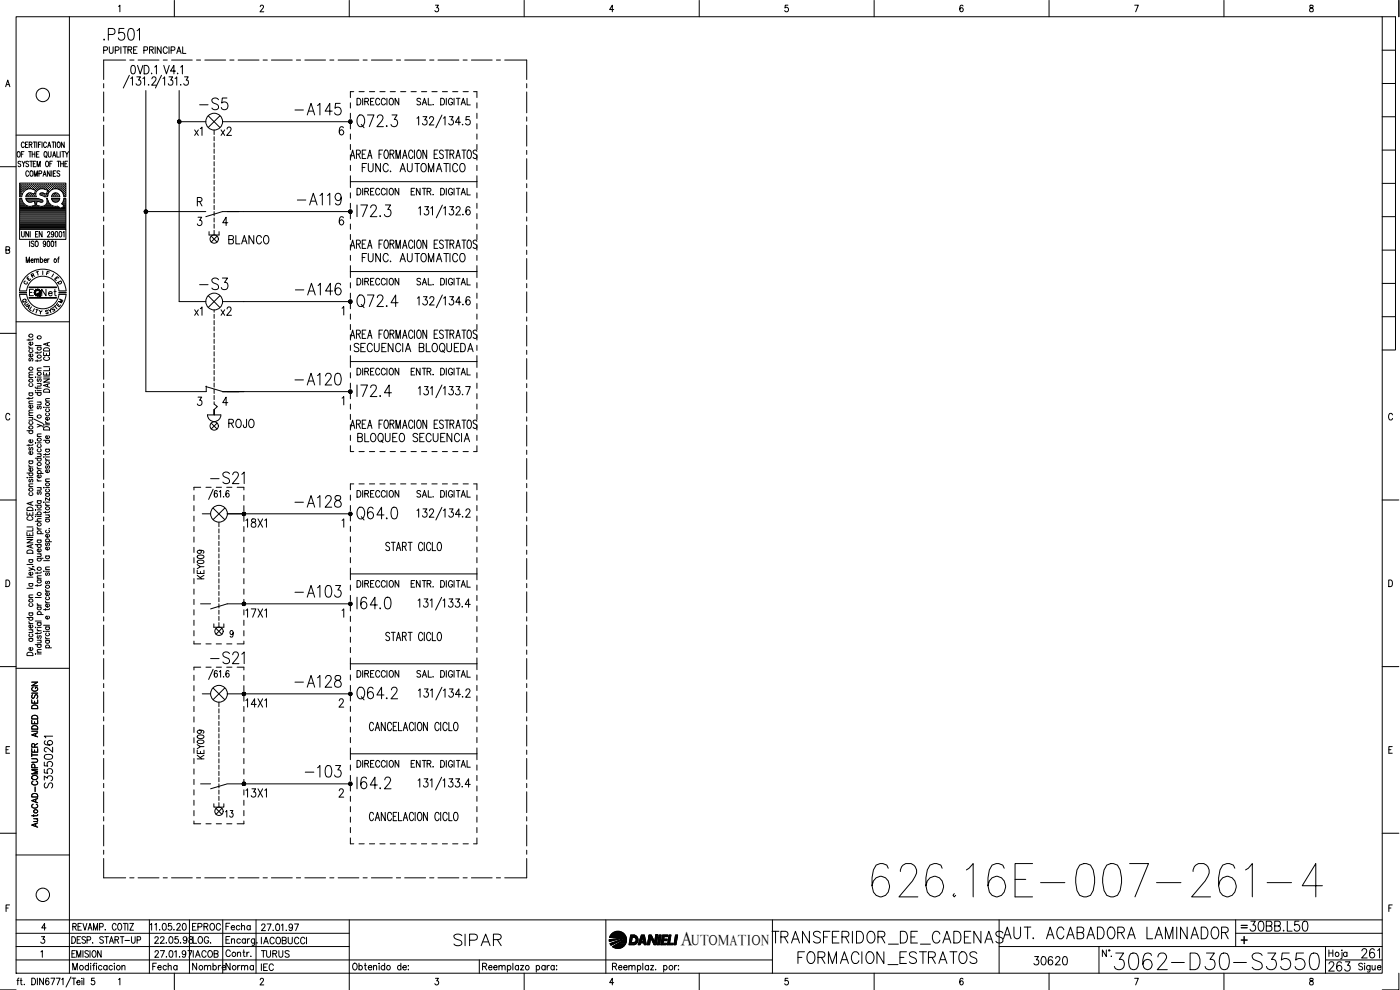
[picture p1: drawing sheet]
<svg xmlns="http://www.w3.org/2000/svg" width="420mm" height="297mm" viewBox="0 0 420 297" stroke-linecap="round" stroke-linejoin="round" font-family="sans-serif">
<defs><g id="words">
<text font-size="15" x="260.3" y="270.2">626.16E-007-261-4</text>
<text font-size="8.8" x="333.4" y="292.1">3062-D30-S3550</text>
<g font-size="7.5">
<text x="105.8" y="39.5">Q72.3</text>
<text x="105.8" y="93.5">Q72.4</text>
<text x="105.8" y="157.3">Q64.0</text>
<text x="105.8" y="211.3">Q64.2</text>
<text x="238.1" y="290.7">FORMACION_ESTRATOS</text>
</g>
<g font-size="7.1">
<text x="30" y="13.4">.P501</text>
<text x="58.6" y="34.2">-S5</text>
<text x="87.1" y="35.6">-A145</text>
<text x="87.8" y="62.8">-A119</text>
<text x="58.6" y="88.2">-S3</text>
<text x="87.5" y="89.6">-A146</text>
<text x="87.1" y="116.8">-A120</text>
<text x="62.1" y="146.4">-S21</text>
<text x="87.1" y="153.5">-A128</text>
<text x="87.1" y="180.3">-A103</text>
<text x="62.1" y="200.4">-S21</text>
<text x="87.1" y="207.4">-A128</text>
<text x="135.1" y="285">SIPAR</text>
<text x="230.4" y="284.3">TRANSFERIDOR_DE_CADENAS</text>
<text x="299.9" y="282.9">AUT. ACABADORA LAMINADOR</text>
</g>
<text font-size="6.6" x="90.3" y="234.2">-103</text>
<g font-size="6.2">
<text x="373.9" y="280.5">30BB.L50</text>
<text x="397.6" y="292.5">263</text>
<text x="407.5" y="288.6">261</text>
</g>
<text font-size="5.9" x="204.3" y="283.5">A</text>
<g font-size="5.7">
<text x="65.3" y="42">x2</text>
<text x="67.4" y="74.4">BLANCO</text>
<text x="65.3" y="96">x2</text>
<text x="105.1" y="106.9">SECUENCIA BLOQUEDA</text>
<text x="67.4" y="129.5">ROJO</text>
<text x="16.6" y="237.8" transform="rotate(-90 16.6 237.8)">S3550261</text>
<text x="309" y="290.7">30620</text>
</g>
<g font-size="5.3">
<text x="61.4" y="42" transform="rotate(-90 61.4 42)">x1</text>
<text x="61.4" y="96" transform="rotate(-90 61.4 96)">x1</text>
<text x="56.4" y="280.5">EPROC</text>
<text x="77.3" y="288.6">TURUS</text>
</g>
<g font-size="4.9">
<text x="11.3" y="90">Net</text>
<text x="66.3" y="246.2">13</text>
<text x="66.7" y="280.1">Fecha</text>
<text x="44.4" y="292.1">Fecha</text>
<text x="56.4" y="292.1">Nombre</text>
<text x="66.7" y="292.1">Norma</text>
</g>
<text font-size="4.4" x="207.6" y="283.5">UTOMATION</text>
<g font-size="4">
<text x="12.7" y="83.6">F</text>
<text x="8.1" y="84.3">R</text>
<text x="16.2" y="86.4">D</text>
<text x="5.6" y="92.1">Q</text>
<text x="6.3" y="92.8">U</text>
<text x="6.7" y="93.8">A</text>
<text x="14.1" y="94.5">S</text>
<text x="14.8" y="93.8">T</text>
<text x="16.2" y="92.1">M</text>
</g>
<g font-size="3.5">
<text x="6" y="86.4">C</text>
<text x="371.1" y="279.8">=</text>
</g>
</g></defs>
<!-- layer: XR-FG100|CART -->
<g fill="none" stroke="#000" stroke-width=".3">
<path d="M4.8 5h410v287h-410zM20.8 5v287M35.6 1.9l.4-.3v1.9M52.3 .1v4.9M78.1 2l.3-.4h.5l.2 .3-1.1 1.6h1.2M104.8 .1v4.9M130.7 1.6h.9l-.5 .7a.6 .6 0 0 1 .5 .9 .6 .6 0 0 1-1.1 0M157.3 .1v4.9M184.2 2.9h-1.2l.8-1.3v1.9M209.8 .1v4.9M236.5 1.6h-.8l-.1 .8a.62 .62 0 0 1 .9 0 .62 .62 0 0 1-.1 .9 .62 .62 0 0 1-.9-.1M262.3 .1v4.9"/>
<path d="M289 1.8l-.5-.2a1.12 1.12 0 0 0 .1 1.9 .59 .59 0 0 0 .5-.8 .59 .59 0 0 0-1-.1l-.1 .3M314.8 .1v4.9M340.5 1.6h1.1l-.8 1.9M367.3 .1v4.9M393.1 1.6v.6a.82 .82 0 0 1 .9 .3 .82 .82 0 0 1 0 1 .65 .65 0 0 1-1-.5 .65 .65 0 0 1 .8-.7l.3-.3-.1-.4zM414.8 5h4v100h-4M414.8 15.1h4M419.8 .1v4.9M1.7 26l.6-2 .7 2M1.9 25.4h.9M414.8 35h4M414.8 25h4"/>
<path d="M0 50h4.8M4.8 40.5h16M5.3 45.6l.2-.1a.86 .86 0 0 1 .6 .8 .86 .86 0 0 1-.6 .8 1.2 1.2 0 0 1-.2-1.5zM6 56.8h.1M6 56.2h.1M6 55.6h.1M6 57.5h.1M6 58.1h.1M6 58.7h.1M6 59.7h.4M6.2 57.2h.1M6.2 56.5h.1"/>
<path d="M6.2 55.9h.1M6.2 55.3h.1M6.2 57.8h.1M6.2 58.4h.1M6.2 48.6a.41 .41 0 0 0-.6-.2 .41 .41 0 0 0 0 .7l.4 .1a.43 .43 0 0 1 .1 .7 .43 .43 0 0 1-.7-.1M6.3 55.2v.2M6.3 55.8v.2M6.3 56.5v.1M6.3 57.1v.2M6.3 57.7v.2M6.3 58.4v.1M6.4 46.3h.5"/>
<path d="M6.5 59h-.6v-4.1h13.9v4.1h-.6M6.5 59.5h-.6v9.3h13.9v-9.3h-.6M6.5 56.8h.1M6.5 55.6h.1M6.5 57.5h.1M6.5 58.1h.1M6.5 59.5l.2 .8M6.6 55.5v.2M6.6 56.8v.1M6.6 57.4v.2M6.6 58.1v.1M6.6 48.4l.5 .7 .4-.7"/>
<path d="M6.6 56.2v.1M6.8 57.2h.2M6.8 56.5h.2M6.8 55.9h.2M6.8 55.3h.2M6.9 55.2v.2M6.9 55.8v.2M6.9 56.5v.1M6.9 57.1v.2M7.1 49.1v.9M7.2 56.8h.1M7.2 56.2h.1"/>
<path d="M7.2 55.6h.1M7.2 45.5h-.8v1.6M7.2 55.5v.2M7.2 56.2v.1M7.2 56.8v.1M7.3 43l-.3-.4a.86 .86 0 0 0-.6 .8 .86 .86 0 0 0 .6 .9l.3-.4M7.5 56.5h.1M7.5 55.9h.1M7.5 55.3h.1M7.5 55.2v.2M7.5 55.8v.2M7.5 56.5v.1"/>
<path d="M7.7 43.4h.4M7.7 59h3.2M7.7 59.5h3.7M7.8 59.5l.1 .3M7.8 56.8h.1M7.8 55.6h.1M7.8 55.5v.2M7.8 59.8l.3 .5M7.9 59.7h3.6M7.9 58.7h.1M7.9 56.2l-.1 .1M8 56.8l1.2-.2 1.5 .5-.4 1.1-1.1-.3-.7 .1"/>
<path d="M8.1 56.8l-1 .8-.6 1.4M8.1 56.5h.2M8.1 55.9h.2M8.1 55.3h.2M8.1 58.4h.2M8.1 58.3l-.3 .7M8.2 55.2v.2M8.2 55.8v.2M8.2 56.5v.1M8.2 58.4v.1M8.4 42.6h-.7v1.7h.7M8.4 56.2h.2"/>
<path d="M8.4 55.6h.2M8.4 58.7h.2M8.5 55.5v.2M8.5 56.2v.1M8.5 58.7v.1M8.6 58.1l-.1 .1M8.6 58l-.5 .3M8.6 48.6l-.3-.2-.6 .2 .2 .4 .7 .6-.3 .4-.6-.2M8.6 45.5h.8M8.6 51.6a.47 .47 0 0 0-.6-.3 .47 .47 0 0 0-.3 .6v.4a.47 .47 0 0 0 .3 .6 .47 .47 0 0 0 .6-.4M8.7 56.5h.2M8.7 55.9h.2"/>
<path d="M8.7 55.3h.2M8.7 58.4h.2M8.8 43.4l.7-.1v-.6l-.7-.1v1.7M8.8 55.2v.2M8.8 55.8v.2M8.8 56.5h.1M8.8 58.4v.1M8.9 48.4h.9M9 45.5v1.6M9.1 55.6h.1M9.1 58.1h.1M9.1 58.7h.1"/>
<path d="M9.1 51.5l.2-.2a.86 .86 0 0 1 .6 .8 .86 .86 0 0 1-.6 .8l-.3-.6zM9.1 55.5v.2M9.1 58.1v.1M9.1 58.7v.1M9.2 56.2l-.1 .1M9.2 43.4l.4 .9M9.4 56.5h.1M9.4 55.9h.1M9.4 55.3h.1M9.4 58.4h.1M9.4 48.4v1.6M9.4 55.2v.2"/>
<path d="M9.4 55.8v.2M9.4 56.5v.1M9.4 58.4v.1M9.7 46.3h.8M9.7 45.5v1.6M9.7 56.2h.1M9.7 55.6h.1M9.7 58.7h.1M9.7 58.2h.1M9.7 55.5v.2M9.7 56.2v.1M9.7 58.7v.1"/>
<path d="M10 56.5h.2M10 55.9h.2M10 55.3h.2M10 58.4h.2M10 49.1h.5M10 42.6h.8M10.1 55.2v.2M10.1 55.8v.2M10.1 56.5v.1M10.1 58.4v.1M10.3 52.9v-1.6l.5 1.6 .4-1.6v1.6M10.3 55.6h.2"/>
<path d="M10.3 58.7h.2M10.4 55.5v.2M10.4 56.8h.1M10.4 58.7v.1M10.4 42.6v1.7M10.5 58.1h.1M10.5 56.2l-.1 .1M10.5 45.5v1.6M10.6 56.5h.2M10.6 55.9h.2M10.6 55.3h.2M10.7 55.2v.2"/>
<path d="M10.7 55.8v.2M10.7 56.5v.1M10.8 48.4h-.8v1.6h.8M10.8 57.2h.1M11 56.8h.1M11 56.2h.1M11 55.6h.1M11 46.3h.4M11 55.5v.2M11 56.2v.1M11 56.8v.1M11 42.6v1.7"/>
<path d="M11.1 50v-1.6l.5 1.6 .5-1.6v1.6M11.3 56.5h.1M11.3 55.9h.1M11.3 55.3h.1M11.3 55.2v.2M11.3 55.8v.2M11.3 56.5v.1M11.5 59.5l1.2 .5M11.6 43.4h.4M11.6 55.6h.1M11.6 55.5v.2M11.7 56.8a1.53 1.53 0 0 0-.8 2.2"/>
<path d="M11.7 56.8l1.2-.2 1.4 .5-.4 1.1-1.1-.3-.6 .1M11.7 52.1l.7-.1v-.7h-.7v1.6M11.7 45.5h-.7v1.6h.7M11.7 56.2l-.1 .1M11.9 56.5h.2M11.9 55.9h.2M11.9 55.3h.2M12 55.2v.2M12 55.8v.2M12 56.5v.1M12 58.1l.1 .4M12.1 58.5l1.4 .5"/>
<path d="M12.2 58h-.2M12.2 56.2h.2M12.2 55.6h.2M12.2 58.1h.2M12.3 55.5v.2M12.3 56.2v.1M12.3 58.1v.1M12.3 42.6h-.7v1.7M12.5 56.5h.2M12.5 55.9h.2M12.5 55.3h.2M12.5 58.4h.2"/>
<path d="M12.6 42.6v1.7M12.6 55.2v.2M12.6 55.8v.2M12.6 56.5h.1M12.6 58.4v.1M12.7 60l.2 .2-.2 .5-1.5-.3-.3 1.1 .8 .3M12.9 55.6h.1M12.9 58.1h.1M12.9 52.9l.5-1.6 .5 1.6M12.9 55.5v.2M12.9 58.1v.1M13 56.2l-.1 .1"/>
<path d="M13.1 52.4h.6M13.2 56.5h.1M13.2 55.9h.1M13.2 55.3h.1M13.2 58.4h.1M13.3 55.2v.2M13.3 55.8v.2M13.3 56.5v.1M13.3 58.4v.1M13.4 45.6l.1-.1a.86 .86 0 0 1 .7 .8 .86 .86 0 0 1-.7 .8 1.2 1.2 0 0 1-.1-1.5zM13.5 59h.7M13.5 56.2h.1"/>
<path d="M13.5 55.6h.1M13.5 58.7h.1M13.5 55.5v.2M13.5 56.2v.1M13.5 58.7v.1M13.7 46.8l.4 .5M13.8 48.6l.2-.2a.86 .86 0 0 1 .6 .8 .86 .86 0 0 1-.6 .8l-.3-.4zM13.8 56.5h.2M13.8 55.9h.2M13.8 55.3h.2M13.8 58.4h.2M13.9 55.2v.2"/>
<path d="M13.9 55.8v.2M13.9 56.5v.1M13.9 58.4v.1M14 43a.47 .47 0 0 0-.6-.4 .47 .47 0 0 0-.3 .7v.3a.47 .47 0 0 0 .3 .7 .47 .47 0 0 0 .6-.4M14.1 58.7h.1M14.1 56.8h.2M14.1 56.2h.2M14.1 55.6h.2M14.1 58.1h.2M14.2 59.5l-.3 .1a1.66 1.66 0 0 1-.3 1.9 1.66 1.66 0 0 1-1.9 .3M14.2 55.5v.2M14.2 56.2v.1"/>
<path d="M14.2 56.8v.1M14.2 58.1v.1M14.2 59.5l.2 .8M14.3 57.5h.1M14.3 44.3l.5-1.7 .4 1.7M14.4 57.2h.2M14.4 56.5h.2M14.4 55.9h.2M14.4 55.3h.2M14.4 57.8h.1M14.5 45.5v1.2l.3 .4 .5-.4v-1.2M14.5 43.7h.6"/>
<path d="M14.5 55.2v.2M14.5 55.8v.2M14.5 56.5v.1M14.5 57.1v.2M14.5 57.7v.1M14.8 56.8h.1M14.8 55.6h.1M14.8 55.5v.2M14.8 56.8v.1M14.9 56.2l-.1 .1M14.9 49.1h.5M15 51.3v1.6l-.8-1.6v1.6"/>
<path d="M15.1 56.5h.1M15.1 55.9h.1M15.1 55.3h.1M15.2 55.2v.2M15.2 55.8v.2M15.2 56.5v.1M15.4 56.8h.1M15.4 56.2h.1M15.4 55.6h.1M15.5 55.5v.2M15.5 56.2v.1M15.5 56.8v.1"/>
<path d="M15.5 51.3v1.6M15.5 59.8l.7 .8M15.6 59.8l-.1-.3h2.4l-.1 .3M15.6 59.7h2.2M15.6 42.6h.8M15.7 48.4h-.8v1.6M15.7 56.5h.2M15.7 55.9h.2M15.7 55.3h.2M15.7 56.8l-1.1 1-.4 1.2M15.7 56.8l1-.2 1 .2M15.8 47.1l.5-1.6 .4 1.6"/>
<path d="M15.8 55.2v.2M15.8 55.8v.2M15.8 56.5v.1M15.8 58.3l-.3 .7h2.4l-.3-.7M15.9 58.4l-.1 .1M16 46.6h.6M16 52h.5M16 42.6v1.7M16 55.6h.2M16 58.7h.2M16.1 55.5v.2M16.1 58.2h.1"/>
<path d="M16.1 58.7v.1M16.2 58.1h.1M16.2 56.2l-.1 .1M16.2 58l-.4 .3M16.2 58h1M16.3 56.5h.2M16.3 55.9h.2M16.3 55.3h.2M16.3 58.4h.2M16.4 55.2v.2M16.4 55.8v.2M16.4 56.5v.1"/>
<path d="M16.4 58.4v.1M16.7 56.2h.1M16.7 55.6h.1M16.7 58.1h.1M16.7 58.7h.1M16.7 42.6v1.7M16.7 55.5v.2M16.7 56.2v.1M16.7 58.1v.1M16.7 58.7v.1M16.8 51.3h-.8v1.6h.8M17 56.5h.1"/>
<path d="M17 55.9h.1M17 55.3h.1M17 58.4h.1M17.1 45.5v1.6h.7M17.1 55.2v.2M17.1 55.8v.2M17.1 56.5v.1M17.1 58.4v.1M17.1 48.4h.8M17.2 58l.4 .3M17.3 55.6h.1M17.3 58.7h.1"/>
<path d="M17.4 42.7l.1-.1a.86 .86 0 0 1 .6 .8 .86 .86 0 0 1-.6 .9 1.2 1.2 0 0 1-.1-1.6zM17.4 55.5v.2M17.4 58.7v.1M17.4 56.2v.1M17.6 48.4v1.6M17.6 56.5h.2M17.6 55.9h.2M17.6 55.3h.2M17.7 56.8l.8 .6M17.7 55.2v.2M17.7 55.8v.2M17.7 56.5v.1"/>
<path d="M17.9 59.8l-.7 .8M17.9 51.5l-.5-.2-.3 .2v.3a.7 .7 0 0 1 .7 1l-.4 .1-.3-.3M17.9 56.8h.2M17.9 56.2h.2M17.9 55.6h.2M18 55.5v.2M18 56.2v.1M18 56.8v.1M18.1 45.5v1.6M18.2 49.1h.8M18.2 48.4v1.6M18.2 56.5h.2"/>
<path d="M18.2 55.9h.2M18.2 55.3h.2M18.3 57.1l.1 .1M18.3 55.2v.2M18.3 55.8v.2M18.3 56.5v.1M18.5 57.4l.5 .9M18.5 45.5h.9M18.6 56.8h.1M18.6 55.6h.1M18.6 55.5v.2M18.6 56.8v.1"/>
<path d="M18.6 57.4v.1M18.7 57.5h.1M18.7 56.2l-.1 .1M18.9 57.2h.1M18.9 56.5h.1M18.9 55.9h.1M18.9 55.3h.1M18.9 57.8h.1M19 45.5v1.6M19 55.2v.2M19 55.8v.2M19 56.5v.1"/>
<path d="M19 57.1v.2M19 57.7v.2M19 58.3l.2 .7M19 48.4v1.6M19.2 59.5l-.2 .8M19.2 56.8h.1M19.2 56.2h.1M19.2 55.6h.1M19.2 57.5h.1M19.2 58.1h.1M19.2 58.7h.1M19.3 42.6v1.7l-.9-1.7v1.7"/>
<path d="M19.3 55.5v.2M19.3 56.2v.1M19.3 56.8v.1M19.3 57.4v.2M19.3 58.1v.1M19.3 58.7v.1M19.3 59.7h.4M19.5 49.1h.5M19.5 57.2h.2M19.5 56.5h.2M19.5 55.9h.2M19.5 55.3h.2"/>
<path d="M19.5 57.8h.2M19.5 58.4h.2M19.6 45.5l.5 .8 .5-.8M19.6 55.2v.2M19.6 55.8v.2M19.6 56.5v.1M19.6 57.1v.2M19.6 57.7v.2M19.6 58.4v.1M20.1 46.3v.8M20.3 48.4h-.8v1.6h.8M414.8 55h4"/>
<path d="M414.8 45h4M1.8 75l1-.1 .1-.3-.1-.5-1-.1v2l1-.2 .1-.4-.4-.4M5.9 68.8v3h13.9v-3M6 64.5h13.7M6 64.2h13.7M6 63.8h13.7M6 63.5h13.7M6 63.2h13.7M6 62.9h13.7M6 62.6h12M6 62.3h11.7M6 61.9h2.3"/>
<path d="M6 61.6h1.6M6 61.3h1.2M6 61h.9M6 60.6h.7M6 60.4h.6M6 60h.5M6 64.8h13.7M6 65.1h13.7M6 65.4h13.7M6 65.7h13.7M6 66.1h13.7M6 66.4h13.7"/>
<path d="M6 66.7h13.7M6 67h13.7M6 67.3h13.7M6 67.6h13.7M6 68h13.7M6 68.3h13.7M6 68.6h13.7M6.5 69.5v1.4l.3 .2 .4-.2 .1-1.4M6.7 60.3l.5 .8 .9 .6M7.9 78.8v-1.7l.4 1.7 .5-1.7v1.7M8 60h4.5M8.1 60.3l.5 .3"/>
<path d="M8.3 60.4h1.6M8.5 60.6l.7 .1 1.1-.3 .3 1.1-1.4 .4-1.2-.2M8.6 69.5v1.6l-.9-1.6v1.6M8.9 72.3v1.7M9.1 69.5v1.6M9.3 78.1h.7l-.1-.3a.47 .47 0 0 0-.6 .1 .47 .47 0 0 0 .1 .7l.2 .2 .4-.2M9.7 61.9h2.1M10.2 72.6l-.5-.3-.3 .3v.3a.7 .7 0 0 1 .7 1l-.4 .1-.3-.3M10.4 78l.3-.3 .3 .1v1M10.4 77.7v1.1M10.4 60.4h.7M10.5 60.6h.5"/>
<path d="M10.5 61h.4M10.6 61.6h.3M10.6 61.3h.2M10.7 70.3h.4M10.8 72.4l.1-.1a.86 .86 0 0 1 .6 .9 .86 .86 0 0 1-.6 .8 1.2 1.2 0 0 1-.1-1.6zM11 78l.3-.3 .3 .1v1M11.4 69.5h-.7v1.6h.7M11.5 60.4h1.3M12.1 77.9a.47 .47 0 0 1 .7-.1 .47 .47 0 0 1 0 .8l-.3 .2-.4-.2M12.1 77.1v1.7M12.6 69.5v1.6l-.8-1.6v1.6M13.1 61.9h2.9"/>
<path d="M13.3 78.1h.7l-.1-.3a.47 .47 0 0 0-.7 .1 .47 .47 0 0 0 .1 .7l.2 .2 .5-.2M13.7 61.6h1.6M13.7 72.9l-.2 .4a.42 .42 0 0 1-.5-.5 .42 .42 0 0 1 .7-.2v1.1l-.3 .3-.4-.3M13.9 61.3h1M14.1 61h.5M14.2 60.6h.2M14.3 69.8l.2-.3 .4 .3-.7 1.3h.8M14.3 60.4h.1M14.3 72.4l.2-.1a.96 .96 0 0 1 0 1.7l-.3-.3zM14.3 77.7v1.1M14.4 60.3l.7 1 .6 .4M14.8 77.7l-.5 .4"/>
<path d="M15.5 72.4l.2-.1a.96 .96 0 0 1 0 1.7l-.3-.3zM15.7 60h2M15.7 61.7l1.6 .1M16 60.4h1.4M16.1 70l-.1 .4a.42 .42 0 0 1-.6-.5 .42 .42 0 0 1 .7-.2v1.1l-.3 .3-.4-.2M16.2 60.6h1M16.5 72.6l.3-.3v1.7M16.7 69.5h.2a.96 .96 0 0 1 0 1.6l-.3-.3zM17.3 61.9l.8 .6M17.3 77.7h.4M17.8 77.1l-.3 .4v1.3M17.9 69.5h.2a.96 .96 0 0 1 0 1.6l-.3-.3z"/>
<path d="M18.2 62.6h1.5M18.5 61.1l.8 .8M18.8 61h.9M18.8 62.3h.9M18.8 61.3h.9M18.9 69.8l.3-.3v1.6M18.9 60.6h.8M19 60.3l-.5 .8M19.1 61.6h.6M19.1 60.4h.6M19.2 60h.5M19.2 61.9l-1.1 .6"/>
<path d="M19.3 61.9h.4M414.8 75h4M414.8 65h4M4.8 96.5h16M5.9 88.3a7 7 0 0 0 6.9 6.5 7 7 0 0 0 7-6.5M5.9 87.2a7 7 0 0 1 6.9-6.4 7 7 0 0 1 7 6.4M8 88.3a4.9 4.9 0 0 0 4.8 4.4 4.9 4.9 0 0 0 4.9-4.4M8 87.2a4.9 4.9 0 0 1 4.8-4.3 4.9 4.9 0 0 1 4.9 4.3M8.8 89.3h8.1M8.8 89.4h8.1M8.8 86.3h8.1M8.8 86.1h8.1"/>
<path d="M8.8 89.4h8M8.8 86.2h8M10 86.8h-1.2v1.9M10.8 92.8l.7 .2M11.8 93.1l.3 .6 .5-.5M12.1 93.7v.5M414.8 95h4M414.8 85h4M0 100h4.8M8.7 103.9l.1 .4 .4 .2M8.7 101.7v.5M8.7 119.2v.6"/>
<path d="M8.7 117.9h1.2M8.7 113.3h1.2M8.7 104.5h1.2M8.9 117.9a.49 .49 0 0 0 0 .7 .49 .49 0 0 0 .7 0 .49 .49 0 0 0 0-.7M8.9 115.1a.51 .51 0 0 0 0 .7 .51 .51 0 0 0 .7 0 .51 .51 0 0 0 0-.7M8.9 107.5l-.2 .3 .1 .5h.3l.3-.7 .2-.1 .3 .3-.3 .5M8.9 104.9a.51 .51 0 0 0 0 .7 .51 .51 0 0 0 .7 0 .51 .51 0 0 0 0-.7M9.6 106.2a.5 .5 0 0 1 .1 .7 .5 .5 0 0 1-.8 0 .5 .5 0 0 1 .1-.7h.2v.9M9.6 102.6a.5 .5 0 0 1 .1 .8 .5 .5 0 0 1-.8 0 .5 .5 0 0 1 .1-.8h.2v.9M9.9 119.2l-.1 .3h-1.7M9.9 112.5l-1.1 .1-.1 .3 .3 .4M9.9 111.7h-1.1l-.1 .4 .3 .4"/>
<path d="M9.9 101.6l-.4 .4h-1.4M10.6 117.2h.2zM10.6 116.1l.3 .4h1.5M10.6 117.8h1.8M10.6 103.7h1.8M10.7 113.1v.1zM11.2 105.6v.5M11.2 108v.5M11.2 116.2v.5M11.2 117.2h1.2M11.2 115h1.2M11.2 113.1h1.2"/>
<path d="M11.2 111.2h1.2M11.2 104.2h1.2M11.4 117.8a.51 .51 0 0 0 0 .7 .51 .51 0 0 0 .7 0 .51 .51 0 0 0 0-.7M11.4 113.7l-.2 .2 .1 .5h.3l.3-.7h.2l.3 .2-.3 .6M11.4 104.2a.51 .51 0 0 0 0 .7 .51 .51 0 0 0 .7 0 .51 .51 0 0 0 0-.7M12 115l.4 .4-.1 .4-1.1 .1M12.4 110.4l-1.1 .1-.1 .4 .3 .3M12.4 107.9l-.4 .4h-1.4M12.4 105.5l-.4 .4h-1.4M13.1 113.7h1.8l-1.8 1h1.8M13.1 111.7v.9h1.8v-.9M13.1 105.7v1h1.8v-1"/>
<path d="M13.1 113.1h1.8M13.1 110h1.8M13.2 117a.96 .96 0 0 1 1.1-.3 .96 .96 0 0 1 .6 1h-1.8zM13.2 104.6a.96 .96 0 0 1 1.1-.2 .96 .96 0 0 1 .6 .9h-1.8zM13.5 107.1a.54 .54 0 0 0-.4 .6 .54 .54 0 0 0 .7 .4h.4a.54 .54 0 0 0 .7-.4 .54 .54 0 0 0-.5-.6M13.9 106.1v.6M13.9 112v.6M14.3 102.9v.7M14.3 115.3v.7M14.9 119.6l-1.1 .1-.1 .3 .3 .3M14.9 115.1l-1.8 .5 1.8 .6M14.9 110.4v.8h-1.8"/>
<path d="M14.9 102.7l-1.8 .6 1.8 .5M2.9 124.5a.61 .61 0 0 0-.7-.5 .61 .61 0 0 0-.5 .8v.5a.61 .61 0 0 0 .5 .7 .61 .61 0 0 0 .7-.5M8.1 129.2h1.8M8.7 139.5l.1 .4 .4 .2M8.7 138.3h1.2M8.7 133.3v.5M8.7 125.3h1.2M8.7 124.7h1.2M8.7 121.1h1.2M8.9 138.3a.49 .49 0 0 0 0 .7 .49 .49 0 0 0 .7 0 .49 .49 0 0 0 0-.7M8.9 134.3l-.2 .3 .2 .5 .5-.7h.4l.1 .4-.3 .3M8.9 129.2a.51 .51 0 0 0 0 .8 .51 .51 0 0 0 .7 0 .51 .51 0 0 0 0-.8"/>
<path d="M8.9 126.5a.49 .49 0 0 0 0 .7 .49 .49 0 0 0 .7 0 .49 .49 0 0 0 0-.7M9.5 125.3l.4 .3-.1 .4-1.1 .1M9.6 135.5a.5 .5 0 0 1 .1 .7 .5 .5 0 0 1-.8 0 .5 .5 0 0 1 .1-.7h.2v.9M9.6 131.9a.5 .5 0 0 1 .1 .8 .5 .5 0 0 1-.8 0 .5 .5 0 0 1 .1-.8h.2v.9M9.6 121.6l.2 .1a.53 .53 0 0 1-.6 .8 .53 .53 0 0 1-.4-.8l.4-.1v.9M9.9 133.3l-.1 .2-1.7 .1M9.9 123.9h-1.1l-.1 .4 .3 .4M9.9 123l-1.1 .1-.1 .4 .3 .4M9.9 120.3l-1.1 .1-.1 .4 .3 .3M10.2 125.8l2.8 1.3M10.6 132.9h.2zM10.6 137.5h1.8"/>
<path d="M11.2 127.3l1.2 .4-1.2 .4M11.2 136.2h1.2M11.2 132.9h1.2M11.2 131h1.2M11.2 120.6h1.2M11.4 137.5a.49 .49 0 0 0 0 .7 .49 .49 0 0 0 .7 0 .49 .49 0 0 0 0-.7M11.4 134.7a.51 .51 0 0 0 0 .7 .51 .51 0 0 0 .7 0 .51 .51 0 0 0 0-.7M11.4 133.4a.51 .51 0 0 0 0 .7 .51 .51 0 0 0 .7 0 .51 .51 0 0 0 0-.7M11.4 121.9l-.2 .3 .1 .4h.3l.3-.7h.2l.3 .3-.3 .5M12 136.2l.4 .3-.1 .4-1.1 .1M12 120.6l.4 .4-.1 .4h-1.1M12.4 130.2h-1.1l-.1 .4 .3 .4"/>
<path d="M12.4 127.7l.5 .2 .1 .3M13.1 137.1h.2zM13.1 127.5h.2zM13.1 122.2h.2zM13.1 132.1h1.8M13.2 128.3a.96 .96 0 0 1 1.1-.3 .96 .96 0 0 1 .6 1h-1.8zM13.7 137.5l.1 .4 .4 .2M13.7 126.4l.1 .4 .4 .2M13.7 136.1v.5M13.7 138.1h1.2M13.7 137.1h1.2M13.7 134.8h1.2"/>
<path d="M13.7 127.5h1.2M13.7 127h1.2M13.7 122.2h1.2M13.7 120.3h1.2M13.9 139.8l-.2 .2 .2 .5 .5-.7h.4l.1 .4-.3 .3M13.9 138.5l-.1 .1a.52 .52 0 0 0 .5 .8 .52 .52 0 0 0 .3-.9M13.9 134.8l-.1 .1a.52 .52 0 0 0 .5 .7 .52 .52 0 0 0 .3-.8M13.9 132.1l-.1 .1a.52 .52 0 0 0 .5 .8 .52 .52 0 0 0 .3-.9M13.9 123.9l-.1 .2a.52 .52 0 0 0 .5 .7 .52 .52 0 0 0 .3-.9M13.9 122.7l-.1 .1a.51 .51 0 0 0 .5 .7 .51 .51 0 0 0 .3-.8M14.6 130.8l.2 .1a.52 .52 0 0 1-.5 .7 .52 .52 0 0 1-.5-.8h.4v.8M14.6 125.2l.2 .1a.52 .52 0 0 1-.5 .8 .52 .52 0 0 1-.5-.8l.4-.1v.9"/>
<path d="M14.9 136l-.4 .4h-1.4M417.9 124.5a.61 .61 0 0 0-.7-.5 .61 .61 0 0 0-.5 .8v.5a.61 .61 0 0 0 .5 .7 .61 .61 0 0 0 .7-.5M0 150h4.8M8.1 159.8v.9h1.8v-.9M8.1 153.7v.9h1.8v-.9M8.1 143.3h.2zM8.1 158.1h1.8M8.1 141.9h1.8M8.2 152.5a.96 .96 0 0 1 1.1-.3 .96 .96 0 0 1 .6 1h-1.8zM8.5 155a.56 .56 0 0 0-.4 .7 .56 .56 0 0 0 .7 .4h.4a.56 .56 0 0 0 .7-.4 .56 .56 0 0 0-.5-.7M8.7 146h1.2M8.7 143.3h1.2"/>
<path d="M8.7 140.1h1.2M8.9 147.8a.51 .51 0 0 0 0 .8 .51 .51 0 0 0 .7 0 .51 .51 0 0 0 0-.8M8.9 143.8l-.2 .3 .1 .5h.3l.3-.7 .2-.1 .3 .3-.3 .5M8.9 141.9a.49 .49 0 0 0 0 .7 .49 .49 0 0 0 .7 0 .49 .49 0 0 0 0-.7M8.9 154v.6M9.3 150.7v.8M9.6 140.5a.5 .5 0 0 1 .1 .8 .5 .5 0 0 1-.8 0 .5 .5 0 0 1 .1-.8h.2v.9M9.9 158.4v.9h-1.8M9.9 150.5l-1.8 .6 1.8 .6M9.9 145.2l-1.1 .1-.1 .3 .3 .4M10.6 155h.2zM10.6 154.5h1.8"/>
<path d="M10.6 156.4h1.8M10.6 151.6h1.8M10.7 152.9v.2zM11.2 158.1l.1 .4 .4 .2M11.2 143.7l.1 .4 .4 .2M11.2 140.1l.1 .3 .4 .3M11.2 146.3h1.2M11.2 158.7h1.2M11.2 155h1.2M11.2 153h1.2M11.2 150.2h1.2M11.2 144.3h1.2"/>
<path d="M11.2 142.1h1.8M11.2 140.7h1.2M11.4 154.5a.51 .51 0 0 1 0-.8 .51 .51 0 0 1 .7 0 .51 .51 0 0 1 0 .8M11.4 151.6a.51 .51 0 0 0 0 .7 .51 .51 0 0 0 .7 0 .51 .51 0 0 0 0-.7M11.4 150.2a.49 .49 0 0 0 0 .7 .49 .49 0 0 0 .7 0 .49 .49 0 0 0 0-.7M11.4 147.5l-.2 .3 .1 .4h.3l.3-.6 .2-.1 .3 .3-.3 .5M11.4 142.1a.51 .51 0 0 1 0-.8 .51 .51 0 0 1 .7 0 .51 .51 0 0 1 0 .8M12 146.3l.4 .3-.1 .4-1.1 .1M12.1 142.5a.5 .5 0 0 1 .1 .7 .5 .5 0 0 1-.8 0 .5 .5 0 0 1 .1-.7h.2v.9M12.4 155.6l-1.1 .1-.1 .3 .3 .4M13.1 150.7h.2zM13.1 146.3h.2z"/>
<path d="M13.7 151.1l.1 .3 .4 .2M13.7 153.4v.6M13.7 155.8h1.2M13.7 154.5h1.2M13.7 151.6h1.2M13.7 150.7h1.2M13.7 148.1h1.2M13.7 146.3h1.2M13.7 144.5h1.2M13.9 159.1l-.1 .1a.52 .52 0 0 0 .5 .7 .52 .52 0 0 0 .3-.8M13.9 155.8l-.1 .1a.52 .52 0 0 0 .5 .7 .52 .52 0 0 0 .3-.8M13.9 148.1l-.1 .2a.51 .51 0 0 0 .5 .7 .51 .51 0 0 0 .3-.9"/>
<path d="M13.9 146.8l-.1 .1a.52 .52 0 0 0 .5 .8 .52 .52 0 0 0 .3-.9M14.5 154.5l.4 .4-.1 .3-1.1 .1M14.6 141l.2 .1a.52 .52 0 0 1-.5 .7 .52 .52 0 0 1-.5-.8h.4v.8M14.8 158.5l-.1 .1M14.9 153.4l-.4 .3h-1.4M14.9 149.4v.7l-1.2-.7v.7M14.9 143.7h-1.1l-.1 .4 .3 .4M414.8 150h5M1.8 174a1.01 1.01 0 0 1 1.1 1 1.01 1.01 0 0 1-1.1 1zM8.1 161.9h1.8l-1.8 1h1.8M8.1 176.5h1.8M8.1 173.2h1.8"/>
<path d="M8.1 169.4h1.8M8.1 161.3h1.8M8.2 165.3a.96 .96 0 0 1 1.1-.3 .96 .96 0 0 1 .6 1h-1.8zM8.7 170.3l1.2 .5-1.2 .4M8.7 179.3h1.2M8.7 175.1h1.2M8.7 167.9h1.2M8.9 175.1a.49 .49 0 0 0 0 .7 .49 .49 0 0 0 .7 0 .49 .49 0 0 0 0-.7M8.9 167.9a.51 .51 0 0 0 0 .8 .51 .51 0 0 0 .7 0 .51 .51 0 0 0 0-.8M8.9 160.1v.6M9.3 163.6v.7M9.6 171.7a.51 .51 0 0 1 .1 .7 .51 .51 0 0 1-.7 .1 .51 .51 0 0 1-.2-.7l.4-.1v.9"/>
<path d="M9.8 170v.1v-.1l.4 .1M9.9 178.5h-1.1l-.1 .4 .3 .4M9.9 170.8l.5 .2 .1 .3M9.9 163.4l-1.8 .5 1.8 .6M10.6 179.3h1.8M10.6 163.4h1.8M11.2 171.6v.6M11.2 175.4v.5M11.2 174h1.2M11.2 173.5h1.2M11.2 167.5h1.8M11.2 166.2h1.2"/>
<path d="M11.2 162h1.2M11.2 160.1h1.8M11.4 174a.51 .51 0 0 0 0 .8 .51 .51 0 0 0 .7 0 .51 .51 0 0 0 0-.8M11.4 167.5a.49 .49 0 0 0 0 .7 .49 .49 0 0 0 .7 0 .49 .49 0 0 0 0-.7M11.4 163.4a.51 .51 0 0 0 0 .7 .51 .51 0 0 0 .7 0 .51 .51 0 0 0 0-.7M11.4 162l-.1 .2a.52 .52 0 0 0 .5 .7 .52 .52 0 0 0 .3-.9M11.4 160.1a.51 .51 0 0 1 0-.7 .51 .51 0 0 1 .7 0 .51 .51 0 0 1 0 .7M12 166.2l.4 .3-.1 .4-1.1 .1M12.1 164.7a.5 .5 0 0 1 .1 .7 .5 .5 0 0 1-.8 0 .5 .5 0 0 1 .1-.7h.2v.9M12.4 175.3l-.4 .4h-1.4M12.4 172.7l-1.1 .1-.1 .4 .3 .3M12.4 171.6l-.4 .3h-1.4"/>
<path d="M13.1 171.4h.2zM13.1 168.2h1.8M13.7 176.9l.1 .3 .4 .2M13.7 177.4h1.2M13.7 171.4h1.2M13.7 170.9h1.2M13.7 166.8h1.2M13.7 162.5h1.8M13.9 179.1a.49 .49 0 0 0 0 .7 .49 .49 0 0 0 .7 0 .49 .49 0 0 0 0-.7M13.9 174.4l-.2 .3 .1 .4h.3l.3-.6 .2-.1 .3 .3-.3 .5M13.9 171.9l-.2 .3 .1 .4h.3l.3-.7h.2l.3 .3-.3 .5M13.9 166.8l-.1 .1a.52 .52 0 0 0 .5 .8 .52 .52 0 0 0 .3-.9"/>
<path d="M13.9 162.9l-.2 .3 .1 .4h.3l.3-.6 .2-.1 .3 .3-.3 .5M13.9 162.5a.49 .49 0 0 1 0-.7 .49 .49 0 0 1 .7 0 .49 .49 0 0 1 0 .7M14.6 177.8a.5 .5 0 0 1 0 .7 .5 .5 0 0 1-.6 .1 .5 .5 0 0 1-.2-.7l.4-.1v.9M14.6 164.2l.2 .1a.53 .53 0 0 1-.6 .7 .53 .53 0 0 1-.4-.8h.4v.8M14.6 160.3l.2 .2a.52 .52 0 0 1-.5 .7 .52 .52 0 0 1-.5-.8l.4-.1v.9M14.9 170.1l-1.1 .1-.1 .3 .3 .4M416.8 174a1 1 0 0 1 1.1 1 1 1 0 0 1-1.1 1zM8.1 185.3h1.8M8.3 195.8a.93 .93 0 0 1 1.1-.1 .93 .93 0 0 1 .5 1h-1.8zM8.7 186.5l.1 .3 .4 .3M8.7 191.6h1.2M8.7 189h1.2"/>
<path d="M8.7 187.1h1.2M8.7 183.9h1.2M8.9 191.6a.51 .51 0 0 0 0 .7 .51 .51 0 0 0 .7 0 .51 .51 0 0 0 0-.7M8.9 190.2a.49 .49 0 0 0 0 .7 .49 .49 0 0 0 .7 0 .49 .49 0 0 0 0-.7M8.9 185.3l-.1 .1a.52 .52 0 0 0 .5 .7 .52 .52 0 0 0 .3-.8M8.9 183.9a.51 .51 0 0 0 0 .7 .51 .51 0 0 0 .7 0 .51 .51 0 0 0 0-.7M8.9 181.1a.51 .51 0 0 0 0 .7 .51 .51 0 0 0 .7 0 .51 .51 0 0 0 0-.7M9.5 189l.4 .3-.1 .4-1.1 .1M9.6 194.3a.5 .5 0 0 1 .1 .7 .5 .5 0 0 1-.8 0 .5 .5 0 0 1 .1-.7h.2v.9M9.6 187.5a.5 .5 0 0 1 .1 .8 .5 .5 0 0 1-.8 0 .5 .5 0 0 1 .1-.8h.2v.9M10.6 193.4h1.8M10.6 186.3h1.8"/>
<path d="M10.7 196.2h.1M10.7 188.2v.1zM11.2 188.7l.1 .3 .4 .3M11.2 181l.1 .4 .4 .2M11.2 196.2h1.2M11.2 195.7h1.2M11.2 192.1h1.2M11.2 189.8v.5M11.2 189.3h1.2M11.2 188.2h1.2M11.2 186.8h1.2M11.2 184.4h1.8"/>
<path d="M11.2 182.1h1.2M11.2 181.6h1.2M11.4 193.4a.51 .51 0 0 0 0 .7 .51 .51 0 0 0 .7 0 .51 .51 0 0 0 0-.7M11.4 190.7l-.2 .3 .2 .5 .5-.7h.4l.1 .4-.3 .3M11.4 186.8a.51 .51 0 0 0 0 .8 .51 .51 0 0 0 .7 0 .51 .51 0 0 0 0-.8M11.4 184.4a.51 .51 0 0 1 0-.7 .51 .51 0 0 1 .7 0 .51 .51 0 0 1 0 .7M11.4 182.1l-.1 .2a.52 .52 0 0 0 .5 .7 .52 .52 0 0 0 .3-.9M12 192.1l.4 .4-.1 .3-1.1 .1M12.4 194.9h-1.1l-.1 .4 .3 .4M12.4 189.7l-.4 .4h-1.4M13.1 189.4h.2zM13.1 187.6h1.8"/>
<path d="M13.7 191.1l.1 .4 .4 .2M13.7 180.3l.1 .4 .4 .2M13.7 194.4h1.8M13.7 192.2h1.2M13.7 191.7h1.2M13.7 189.4h1.2M13.7 188.1h1.2M13.7 182.6v.5M13.7 180.9h1.2M13.9 194.4a.49 .49 0 0 1 0-.7 .49 .49 0 0 1 .7 0 .49 .49 0 0 1 0 .7M13.9 192.2l-.1 .1a.52 .52 0 0 0 .5 .7 .52 .52 0 0 0 .3-.8M13.9 189.9l-.1 .2a.52 .52 0 0 0 .5 .7 .52 .52 0 0 0 .3-.9"/>
<path d="M13.9 188.1l-.1 .1a.52 .52 0 0 0 .5 .8 .52 .52 0 0 0 .3-.9M14.6 184.9a.5 .5 0 0 1 0 .6 .5 .5 0 0 1-.6 .1 .5 .5 0 0 1-.2-.7h.4v.8M14.6 181.3l.2 .1a.53 .53 0 0 1-.6 .8 .53 .53 0 0 1-.4-.9h.4v.8M14.9 182.6l-.4 .3h-1.4M0 200h4.8M4.8 200.5h16M9.5 216.1v1.1h1.8v-1.1M9.5 210v1h1.8v-1M9.5 204.7h1.8l-1.8 1.1h1.8M9.5 219.4h1.8M9.5 208h1.8M9.6 218a.97 .97 0 0 1 1.1-.3 .97 .97 0 0 1 .6 1.1h-1.8z"/>
<path d="M9.6 214.9a.97 .97 0 0 1 1.2-.2 .97 .97 0 0 1 .5 1h-1.8zM9.6 211.8a.97 .97 0 0 1 1.2-.2 .97 .97 0 0 1 .5 1h-1.8zM9.8 208.4l-.3 .4 .3 .7 .4-.1 .6-1h.2l.3 .4-.3 .7M9.9 206.2a.61 .61 0 0 0-.4 .7 .61 .61 0 0 0 .7 .5h.4a.6 .6 0 0 0 .7-.6 .6 .6 0 0 0-.7-.6v.4M10.4 210.4v.6M10.4 216.6v.6M11.3 219.9l-1.8 .6 1.8 .6M414.8 200h5M1.8 224.9h.7M2.9 224h-1.1v2h1.1M9.5 227.7h1.3l.5 .4-.3 .6h-1.5M9.5 224.6v1.1h1.8"/>
<path d="M9.5 226.5h1.8M9.5 226v1M9.6 238.4a.97 .97 0 0 1 1.1-.3 .97 .97 0 0 1 .6 1h-1.8zM9.6 233a.87 .87 0 0 1 1.1-.4 .87 .87 0 0 1 .5 1 .87 .87 0 0 1-1 .4 .87 .87 0 0 1-.6-1zM9.9 234.3a.61 .61 0 0 0-.4 .8 .61 .61 0 0 0 .7 .4h.4a.61 .61 0 0 0 .7-.4 .61 .61 0 0 0-.4-.8M10.4 224.2l-.1-.9-.6-.1-.2 1h1.8M10.5 230.4l-.1-1-.7-.1-.2 1.1h1.8M10.7 239.8v.8M11.3 239.6l-1.8 .6 1.8 .7M11.3 231h-1.8l1.8 .6-1.8 .6h1.8M416.8 224.9h.6M417.8 224h-1v2h1"/>
<path d="M0 250h4.8M4.8 256.5h16M9.9 241.3a.61 .61 0 0 0-.4 .7 .61 .61 0 0 0 .7 .5h.4a.61 .61 0 0 0 .7-.5 .61 .61 0 0 0-.4-.7M10.1 245.6h1.2M10.1 244.5v.5M10.7 247.2v.7M11 245.6l.3 .4-.1 .4-1.1 .1M11.3 246.9l-1.8 .7 1.8 .6M11.3 244.4l-.1 .3-1.7 .1M414.8 250h5M1.8 272.4h.7M2.9 271.5h-1.1v2"/>
<path d="M4.8 276h410M44.8 276v16M56.9 276v16M66.8 276v16M76.8 276v16M104.8 276v21M181.8 276v16M183.9 279.9h3M184.1 279.8h2.6M184.4 279.6h2M184.8 279.5h1.3M231.8 276v16"/>
<path d="M299.8 276v16M416.8 272.4h.6M417.8 271.5h-1v2M0 297h4.8M4.8 280h100M4.8 284h100M4.8 288h227M5.1 294.2h.6M5.7 293.5l-.4 .4v1.6M6.1 294.2h.5M6.3 293.5v1.6l.4 .4M7.3 295.3l.1 .1"/>
<path d="M9.5 293.5a1.01 1.01 0 0 1 1.2 1 1.01 1.01 0 0 1-1.2 1zM11.2 293.5v2M13 293.5v2l-1.1-2v2M14.6 293.8l-.3-.3a1.12 1.12 0 0 0-.1 2 .56 .56 0 0 0 .6-.6 .56 .56 0 0 0-.5-.5 .56 .56 0 0 0-.6 .4M15.3 293.5h1.1l-.8 2M16.9 293.5h1.1l-.8 2M18.5 293.9l.4-.4v2M21.3 293.1l-1.5 3M21.6 293.5h1.1M22.2 293.5v2M23.1 294.7h.9l-.1-.5a.58 .58 0 0 0-.8 .7 .58 .58 0 0 0 .9 .3M24.6 293.5v.2z"/>
<path d="M24.6 294.2v1.3M25.1 293.5v2M28.3 293.5h-.8l-.1 .8a.63 .63 0 0 1 1 .1 .63 .63 0 0 1-.1 .9 .63 .63 0 0 1-1-.2M35.6 293.9l.4-.4v2M52.3 292v5M78.1 294l.3-.5 .5 .1 .2 .3-1.1 1.6h1.2M130.7 293.5h.9l-.5 .8a.6 .6 0 0 1 .5 .9 .6 .6 0 0 1-1.1-.1M143.8 288v4M157.3 292v5M182.8 281.9l3.2-.2-3.1 .8h.3M182.8 282.1h1.9M182.8 282.2h1.3"/>
<path d="M182.8 282.3h.8M182.8 281.9l.1 .6M183 281.9h2.2M183 281.2h4.6M183 281.1h4.9M183 281h4.8M183.1 283.1l3.2-1.1 .2 .1-3.1 1.5zM183.1 280.8h4.6M183.1 283.2h1.3M183.1 283.3h1M183.2 280.7h4.5M183.2 283.4h.6"/>
<path d="M183.3 280.6h4.3M183.3 283.5h.2M183.3 280.4h4.2M183.4 283h1.3M183.5 280.3h3.9M183.6 280.1h3.6M183.8 280h3.3M183.8 282.9h1.1M183.9 284.1h3.1M183.9 284h3.3M183.9 281.8h1.7M184 284.2h2.8"/>
<path d="M184.1 282.7h1.1M184.2 294.8h-1.2l.8-1.3v2M184.2 283.8h3.1M184.3 284.3h2.3M184.4 283.7h3M184.5 282.6h1M184.6 284.5h1.6M184.7 283.5h2.8M184.9 282.5h.9M184.9 283.4h2.7M184.9 281.7h1.1M185.1 283.3h2.6"/>
<path d="M185.3 282.3h.8M185.4 283.2h2.4M185.6 283h2.2M185.6 282.2h.8M185.8 281.4h.7M185.8 282.9h2.1M186 282.1h.4M186.1 282.7h1.8M186.1 281.7l1.1-.2-.9 .4zM186.2 281.8h.4M186.3 282.6h1.7M186.4 281.7h.6"/>
<path d="M186.6 282.5h1.4M186.6 282.2h1.4M186.7 282.1h1.3M186.7 282.3h1.3M186.8 281.4h.4M186.9 281.5h.2M187 281.9h1M187.3 281.8h.7M187.5 281.5h.5M187.6 281.7h.4M187.9 281.2l-2 .3-.2-.3h-2.8M187.9 281.4h.1"/>
<path d="M187.9 281.2a2.6 2.6 0 0 0-2.5-1.8 2.6 2.6 0 0 0-2.4 1.8M188 281.3a2.6 2.6 0 0 1-1.1 2.9 2.6 2.6 0 0 1-3.1-.2M188 281.4l-1.4 .7 .1 .2-2.9 1.7M188.8 283.3h2M188.8 283.4h1.8M188.8 283h2.3M188.8 283.2h2.2M188.9 282.7h.6M188.9 282.9h2.3M188.9 282.6h.6M189 282.3h.6M189 282.5h.5"/>
<path d="M189 282.1h.6M189 282.2h.6M189.1 281.9h.6M189.1 281.8h.6M189.1 281.7h.6M189.1 281.5h.6M189.1 281.4h.6M189.1 281.2h2.2M189.2 281.1h2M189.2 281h1.9M189.2 280.8h1.7M189.2 280.7h1.6"/>
<path d="M189.3 280.5h1a1.51 1.51 0 0 1 1.2 1.5 1.51 1.51 0 0 1-1.2 1.5h-1.5zM189.3 280.6h1.2M190.3 281.2a.78 .78 0 0 1 .6 .8 .78 .78 0 0 1-.6 .8h-.8l.2-1.6M190.5 282.7h.8M190.6 281.4h.7M190.7 282.6h.7M190.8 281.5h.6M190.8 282.5h.6M190.8 281.7h.6M190.8 282.3h.7M190.9 281.8h.6M190.9 282.2h.6"/>
<path d="M190.9 282.1h.6M190.9 281.9h.6M191.5 283.4h.7M191.6 283.3h.6M191.6 283.2h.6M191.7 283h.6M191.7 282.9h2.1M191.8 282.7h2M191.8 282.6h2M191.9 282.5h1.9M191.9 282.3h.6M191.9 282.2h.7"/>
<path d="M192 282.1h.6M192 281.9h.7M192.1 281.8h.6M192.1 281.7h.6M192.2 281.5h.6M192.2 281.4h.6M192.2 281.2h1.3M192.3 281.1h1.2M192.4 281h1.1M192.4 280.8h1M192.4 280.7h1M192.5 280.5h.9l.6 3h-.6l-.1-.6h-1l-.2 .6h-.6z"/>
<path d="M192.5 280.6h.9M192.9 281.2l.2 1.2h-.6zM192.9 281.4h.6M193 281.5h.6M193 281.8h.6M193 281.7h.6M193 281.9h.7M193.1 282.1h.6M193.1 282.2h.6M193.1 282.3h.7M193.3 283h.6M193.3 283.2h.6"/>
<path d="M193.3 283.3h.6M193.3 283.4h.7M194.4 283.3h.6M194.4 283.4h.5M194.4 283h.6M194.4 283.2h.6M194.4 282.7h.7M194.4 282.9h.6M194.5 282.5h.6M194.5 282.6h.6M194.5 282.2h.7M194.5 282.3h.7"/>
<path d="M194.6 282.1h.6M194.6 281.9h.6M194.6 281.8h.6M194.6 281.7h.6M194.6 281.5h.7M194.7 281.4h1.1M194.7 281.2h1.1M194.7 281.1h1M194.7 281h1M194.8 280.8h.8M194.8 280.7h.7M194.8 280.6h.7"/>
<path d="M194.8 280.5l-.5 3M195.4 281.5h.5M195.5 281.7h.5M195.5 281.8h.5M195.6 281.9h.5M195.6 282.1h.6M195.7 282.2h.5M195.7 282.3h.6M195.8 282.5h.5M195.9 282.6h1.2M196 282.7h1.1M196 282.9h1"/>
<path d="M196.1 283h.9M196.1 283.2h.9M196.2 283.3h.8M196.3 283.4h.6M196.5 282.5h.6M196.5 282.2h.6M196.5 282.3h.6M196.6 282.1h.5M196.6 281.9h.6M196.6 281.8h.6M196.6 281.7h.6M196.6 281.5h.7"/>
<path d="M196.6 281.4h.7M196.7 281.2h.6M196.7 281.1h.6M196.7 281h.7M196.8 280.8h.6M196.8 280.7h.6M196.8 280.5l-.3 2.1-1-2.1h-.7l-.5 3h.6l.4-2.1 1 2.1h.6l.5-3h-.6h.6M196.8 280.6h.6M197.3 283.4h.7M197.4 283.2h.6M197.4 283.3h.6M197.4 282.9h.6"/>
<path d="M197.4 283h.6M197.4 282.7h.7M197.5 282.5h.6M197.5 282.6h.6M197.5 282.2h.7M197.5 282.3h.6M197.6 282.1h.6M197.6 281.9h.6M197.6 281.8h.6M197.6 281.7h.6M197.7 281.5h.5M197.7 281.4h.6"/>
<path d="M197.7 281.2h.6M197.7 281.1h.6M197.7 281h.7M197.7 280.8h.7M197.8 280.7h.6M197.8 280.6h.6M197.8 280.5h.6l-.4 3h-.7zM198.3 283.4h1.6M198.4 283.2h1.6M198.4 283.3h1.6M198.4 282.9h.6M198.4 283h.6"/>
<path d="M198.5 282.6h.6M198.5 282.7h.5M198.5 282.3h.6M198.5 282.5h.6M198.5 282.1h1.7M198.5 282.2h1.7M198.6 281.9h1.6M198.6 281.8h1.6M198.6 281.7h.6M198.7 281.5h.5M198.7 281.4h.5M198.7 281.2h.6"/>
<path d="M198.7 281.1h.6M198.8 281h1.6M198.8 280.8h1.6M198.8 280.7h1.6M198.8 280.6h1.6M198.8 280.5h1.6v.5h-1.1l-.1 .8h1v.5h-1.1l-.1 .7h1l-.1 .5h-1.6zM200.3 283.4h1.6M200.4 283.2h1.6M200.4 283.3h1.6M200.4 282.9h.6M200.4 283h.6M200.4 282.6h.6"/>
<path d="M200.4 282.7h.6M200.5 282.3h.6M200.5 282.5h.5M200.5 282.1h.6M200.5 282.2h.6M200.6 281.9h.5M200.6 281.8h.6M200.6 281.7h.6M200.7 281.5h.5M200.7 281.4h.5M200.7 281.2h.6M200.7 281.1h.6"/>
<path d="M200.7 281h.6M200.7 280.8h.6M200.8 280.5h.6l-.4 2.5h1l-.1 .5h-1.6zM200.8 280.7h.5M200.8 280.6h.5M202.3 283.3h.6M202.3 283.4h.6M202.3 283h.6M202.3 283.2h.6M202.4 282.9h.6M202.4 282.6h.6M202.4 282.7h.6"/>
<path d="M202.4 282.3h.7M202.4 282.5h.6M202.5 282.1h.6M202.5 282.2h.6M202.5 281.9h.6M202.5 281.8h.7M202.6 281.7h.6M202.6 281.5h.6M202.6 281.4h.6M202.6 281.2h.6M202.6 281.1h.7M202.6 281h.7"/>
<path d="M202.7 280.8h.6M202.7 280.7h.6M202.7 280.5h.7l-.5 3h-.6zM202.7 280.6h.7M209.8 292v5M236.5 293.5h-.8l-.1 .9a.62 .62 0 0 1 .9 0 .62 .62 0 0 1-.1 .9 .62 .62 0 0 1-.9-.2M262.3 292v5M289 293.8l-.5-.3a1.12 1.12 0 0 0 .1 2 .59 .59 0 0 0 .5-.8 .59 .59 0 0 0-1-.2l-.1 .3M299.8 284h115M314.8 292v5M329.8 284v8M340.5 293.5h1.1l-.8 2"/>
<path d="M367.3 292v5M370.8 280h44M373.4 281v2.2M393.1 293.6v.6a.82 .82 0 0 1 .9 .3 .82 .82 0 0 1 0 .9 .65 .65 0 0 1-1-.4 .65 .65 0 0 1 .8-.7l.3-.3-.1-.4zM397.8 288h17M419.8 292v5h-5"/>
<circle cx="12.8" cy="28.5" r="2.01"/>
<circle cx="16.6" cy="78.2" r=".51"/>
<circle cx="9.2" cy="100.7" r=".56"/>
<circle cx="9.2" cy="110.6" r=".56"/>
<circle cx="9.2" cy="114.2" r=".56"/>
<circle cx="11.7" cy="101.2" r=".56"/>
<circle cx="11.7" cy="107" r=".56"/>
<circle cx="11.7" cy="112.1" r=".56"/>
<circle cx="9.2" cy="128.3" r=".55"/>
<circle cx="11.7" cy="131.9" r=".55"/>
<circle cx="11.7" cy="139.2" r=".56"/>
<circle cx="11.7" cy="125" r=".56"/>
<circle cx="14.2" cy="121.2" r=".55"/>
<circle cx="9.2" cy="146.9" r=".56"/>
<circle cx="11.7" cy="157.3" r=".56"/>
<circle cx="14.2" cy="152.5" r=".55"/>
<circle cx="14.2" cy="145.3" r=".56"/>
<circle cx="11.7" cy="170.7" r=".56"/>
<circle cx="11.7" cy="178.2" r=".56"/>
<circle cx="14.2" cy="176.1" r=".55"/>
<circle cx="9.2" cy="180.2" r=".56"/>
<circle cx="10.7" cy="243.4" r=".56"/>
<circle cx="12.8" cy="268.5" r="2.01"/>
</g>
<!-- layer: CART -->
<g fill="none" stroke="#000" stroke-width=".3">
<path d="M9.5 216.1v1.1h1.8v-1.1M9.5 210v1h1.8v-1M9.5 204.7h1.8l-1.8 1.1h1.8M9.5 219.4h1.8M9.5 208h1.8M9.6 218a.97 .97 0 0 1 1.1-.3 .97 .97 0 0 1 .6 1.1h-1.8zM9.6 214.9a.97 .97 0 0 1 1.2-.2 .97 .97 0 0 1 .5 1h-1.8zM9.6 211.8a.97 .97 0 0 1 1.2-.2 .97 .97 0 0 1 .5 1h-1.8zM9.8 208.4l-.3 .4 .3 .7 .4-.1 .6-1h.2l.3 .4-.3 .7M9.9 206.2a.61 .61 0 0 0-.4 .7 .61 .61 0 0 0 .7 .5h.4a.6 .6 0 0 0 .7-.6 .6 .6 0 0 0-.7-.6v.4M10.4 210.4v.6M10.4 216.6v.6"/>
<path d="M11.3 219.9l-1.8 .6 1.8 .6M9.5 227.7h1.3l.5 .4-.3 .6h-1.5M9.5 224.6v1.1h1.8M9.5 226.5h1.8M9.5 226v1M9.6 238.4a.97 .97 0 0 1 1.1-.3 .97 .97 0 0 1 .6 1h-1.8zM9.6 233a.87 .87 0 0 1 1.1-.4 .87 .87 0 0 1 .5 1 .87 .87 0 0 1-1 .4 .87 .87 0 0 1-.6-1zM9.9 234.3a.61 .61 0 0 0-.4 .8 .61 .61 0 0 0 .7 .4h.4a.61 .61 0 0 0 .7-.4 .61 .61 0 0 0-.4-.8M10.4 224.2l-.1-.9-.6-.1-.2 1h1.8M10.5 230.4l-.1-1-.7-.1-.2 1.1h1.8M10.7 239.8v.8M11.3 239.6l-1.8 .6 1.8 .7"/>
<path d="M11.3 231h-1.8l1.8 .6-1.8 .6h1.8M9.9 241.3a.61 .61 0 0 0-.4 .7 .61 .61 0 0 0 .7 .5h.4a.61 .61 0 0 0 .7-.5 .61 .61 0 0 0-.4-.7M10.1 245.6h1.2M10.1 244.5v.5M10.7 247.2v.7M11 245.6l.3 .4-.1 .4-1.1 .1M11.3 246.9l-1.8 .7 1.8 .6M11.3 244.4l-.1 .3-1.7 .1M78.5 277.7l.4-.5 .5 .1 .1 .3-.2 .7-.9 .9h1.3M80.2 277.2h1.2l-.9 2M82 279v.1M83 277.3a.59 .59 0 0 1 .9 .3v.5a.86 .86 0 0 1-.6 1.1 1.33 1.33 0 0 1-.3-1.9z"/>
<path d="M84.5 277.6l.4-.4v2M85.9 279l.1 .1M87.8 277.9a.56 .56 0 0 1-.8 .4 .56 .56 0 0 1-.2-.8 .56 .56 0 0 1 .9 0l.1 .4a.94 .94 0 0 1-.7 1.3l-.3-.3M88.4 277.2h1.2l-.9 2M12.3 285.6l.4-.4v2M21.6 286.2h.6M22.6 285.2h-1v2h1M23 287.2v-2l.7 2 .6-2v2M24.9 285.2v2M26.5 285.5l-.3-.3-.7 .3 .2 .5 .7 .4v.7l-.5 .1-.4-.3M27 285.2v2M27.8 285.5l.3-.3a1.02 1.02 0 0 1 .8 1 1.02 1.02 0 0 1-.8 1l-.5-.7z"/>
<path d="M30.4 285.2v2l-1.1-2v2M46.5 285.7l.4-.5 .5 .1 .1 .3-1.1 1.6h1.2M48.1 285.2h1.3l-.9 2M51 285.3l.4-.1a1.22 1.22 0 0 1 0 2h-.2a1.37 1.37 0 0 1-.2-1.9zM52.4 285.6l.5-.4v2M55.8 285.9a.56 .56 0 0 1-.8 .4 .56 .56 0 0 1-.2-.9 .56 .56 0 0 1 .9 .1l.1 .4a.96 .96 0 0 1-.7 1.3l-.4-.3M56.4 285.2h1.2l-.9 2M58 285.2v2M58.7 287.2l.7-2 .7 2M61.8 285.7a.65 .65 0 0 0-.7-.5 .65 .65 0 0 0-.5 .8v.5a.65 .65 0 0 0 .5 .7 .65 .65 0 0 0 .7-.4M62.7 285.3a.92 .92 0 0 1 1.1 .9 .92 .92 0 0 1-1.1 .9l-.3-.6zM64.3 286.2l1-.1 .1-.7-1.1-.2v2l1-.1 .1-.6-.4-.3"/>
<path d="M78.4 281.2v2M79.1 283.2l.7-2 .7 2M80.3 289.2h-1.2v2h1.2M82 289.7a.65 .65 0 0 0-.7-.5 .65 .65 0 0 0-.5 .8v.4a.65 .65 0 0 0 .5 .8 .65 .65 0 0 0 .7-.5M82.3 281.7a.65 .65 0 0 0-.8-.5 .65 .65 0 0 0-.5 .8v.4a.65 .65 0 0 0 .5 .8 .65 .65 0 0 0 .8-.5M83 281.5l.2-.2a.99 .99 0 0 1 1.1 .7 .99 .99 0 0 1-.6 1.2 1.02 1.02 0 0 1-.9-.6 1.02 1.02 0 0 1 .2-1.1zM84.7 282.2l1-.1 .2-.3-.2-.5-1-.1v2l1.1-.2 .1-.4-.4-.4M86.5 281.2v1.4l.5 .6 .6-.3 .1-1.7M89.7 281.7a.65 .65 0 0 0-.8-.5 .65 .65 0 0 0-.5 .8v.4a.65 .65 0 0 0 .5 .8 .65 .65 0 0 0 .8-.5M91.5 281.7a.65 .65 0 0 0-.8-.5 .65 .65 0 0 0-.5 .8v.4a.65 .65 0 0 0 .5 .8 .65 .65 0 0 0 .8-.5M92 281.2v2M373.4 281v2.2"/>
<circle cx="10.7" cy="243.4" r=".56"/>
</g>
<!-- layer: XR-FG100|CART-ES -->
<g fill="none" stroke="#000" stroke-width=".3">
<path d="M21.8 291v-2l.7 2 .7-2v2M26.5 290a.58 .58 0 0 0-.8-.1 .58 .58 0 0 0 0 .9 .58 .58 0 0 0 .8-.1M26.5 289v2M27.2 289v.2zM27.2 289.7v1.3M27.8 289.7h.6M28.5 289l-.4 .4v1.6M29 289v.2zM29 289.7v1.3M30.6 290a.58 .58 0 0 0-.9-.1 .58 .58 0 0 0 0 .9 .58 .58 0 0 0 .9-.1M32.1 290a.6 .6 0 0 0-.8-.1 .6 .6 0 0 0 0 .9 .6 .6 0 0 0 .8-.1M32.1 289.7v1.3"/>
<path d="M33.7 290a.58 .58 0 0 0-.8-.1 .58 .58 0 0 0 0 .9 .58 .58 0 0 0 .8-.1M34.3 289v.2zM34.3 289.7v1.3M36.6 290.1l.4-.4 .4 .1 .1 1.2M36.6 289.7v1.3M69 281h-1.2v2h1.2M69.1 285.5a.67 .67 0 0 0-.8-.5 .67 .67 0 0 0-.5 .8v.4a.67 .67 0 0 0 .5 .8 .67 .67 0 0 0 .8-.5M69.5 282.1l.4-.4 .4 .1 .1 1.2M69.5 281.7v1.3M71.2 286.1l.5-.4 .4 .1 .1 1.2M71.2 285.7v1.3M72.1 282a.6 .6 0 0 0-.8-.1 .6 .6 0 0 0 0 .9 .6 .6 0 0 0 .8-.1"/>
<path d="M72.9 285.7h.6M73.2 285v1.6v.3l.4 .1M73.7 282a.58 .58 0 0 0-.9-.1 .58 .58 0 0 0 0 .9 .58 .58 0 0 0 .9-.1M73.7 281.7v1.3M74.1 285.7v1.3M74.3 281.7v1.3M74.8 285.7l-.5 .1-.2 .4M74.9 281.7l-.4 .1-.2 .5M76.4 281.7l-.1 1.8-.7 .1M76.4 282a.58 .58 0 0 0-.8-.1 .58 .58 0 0 0 0 .9 .58 .58 0 0 0 .8-.1M106.2 289.1l.1-.1a1.03 1.03 0 0 1 .9 1 1.03 1.03 0 0 1-.9 1 1.24 1.24 0 0 1-.1-1.9zM107.7 290a.58 .58 0 0 1 .9-.1 .58 .58 0 0 1 0 .9 .58 .58 0 0 1-.9-.1"/>
<path d="M107.7 289v2M109.3 289.7h.6M109.6 289v1.6l.4 .4M110.5 290.3h1.1l-.1-.4a.6 .6 0 0 0-.8 .1 .6 .6 0 0 0 0 .8 .6 .6 0 0 0 .9-.1M112.1 290.1l.4-.4 .4 .1 .1 1.2M112.1 289.7v1.3M113.8 289v.2zM113.8 289.7v1.3M115.4 290a.6 .6 0 0 0-.8-.1 .6 .6 0 0 0 0 .9 .6 .6 0 0 0 .8-.1M115.4 289v2M120.3 290a.58 .58 0 0 0-.8-.1 .58 .58 0 0 0 0 .9 .58 .58 0 0 0 .8-.1M120.3 289v2"/>
<path d="M120.9 290.3h1.1l-.1-.4a.6 .6 0 0 0-.9 .1 .6 .6 0 0 0 .1 .8 .6 .6 0 0 0 .9-.1M122.5 289.8h.1zM122.6 290.8v.2zM144.8 290l1-.1 .2-.3v-.4l-1.2-.2v2M145.4 290l.6 1M146.6 290.3h1.1l-.2-.5a.6 .6 0 0 0-.9 .6 .6 .6 0 0 0 1.1 .3M148.2 290.3h1l-.2-.5a.6 .6 0 0 0-.8 .6 .6 .6 0 0 0 1 .3M149.7 290.1l.5-.4 .4 .1 .1 1.2M149.7 289.7v1.3M150.7 290.1l.4-.4 .4 .1 .1 1.2M152.3 290a.6 .6 0 0 1 .8-.1 .6 .6 0 0 1 0 .9 .6 .6 0 0 1-.8-.1M152.3 289.7v2"/>
<path d="M153.9 289v2M155.6 290a.58 .58 0 0 0-.8-.1 .58 .58 0 0 0 0 .9 .58 .58 0 0 0 .8-.1M155.6 289.7v1.3M156.2 289.7h1l-1 1.3h1M161 290a.58 .58 0 0 1 .8-.1 .58 .58 0 0 1 0 .9 .58 .58 0 0 1-.8-.1M161 289.7v2M163.6 290a.6 .6 0 0 0-.9-.1 .6 .6 0 0 0 0 .9 .6 .6 0 0 0 .9-.1M163.6 289.7v1.3M164.2 289.7v1.3M164.9 289.7l-.4 .1-.3 .5M166.3 290a.58 .58 0 0 0-.8-.1 .58 .58 0 0 0 0 .9 .58 .58 0 0 0 .8-.1M166.3 289.7v1.3"/>
<path d="M167 289.8h.1zM167 290.8v.2zM183.8 290l1.1-.1 .1-.7-1.2-.2v2M184.4 290l.6 1M185.6 290.3h1l-.1-.5a.6 .6 0 0 0-.9 .6 .6 .6 0 0 0 1 .3M187.2 290.3h1l-.1-.4a.6 .6 0 0 0-.8 .1 .6 .6 0 0 0 .1 .8 .6 .6 0 0 0 .8-.1M188.7 290.1l.4-.4 .5 .1 .1 1.2M188.7 289.7v1.3M189.7 290.1l.4-.4 .4 .1 .1 1.2M191.3 290a.58 .58 0 0 1 .8-.1 .58 .58 0 0 1 0 .9 .58 .58 0 0 1-.8-.1M191.3 289.7v2M192.9 289v2"/>
<path d="M194.6 290a.6 .6 0 0 0-.8-.1 .6 .6 0 0 0 0 .9 .6 .6 0 0 0 .8-.1M194.6 289.7v1.3M195.2 289.7h1l-1 1.3h1M196.8 290.8v.2v-.1M199.2 290a.58 .58 0 0 1 .8-.1 .58 .58 0 0 1 0 .9 .58 .58 0 0 1-.8-.1M199.2 289.7v2M202.4 289.7v1.3M203.1 289.7l-.4 .1-.3 .5M203.5 289.8h.2zM203.6 290.8v.2zM400 285v2M402.8 285v.2z"/>
<path d="M408.9 289.3l-.4-.3-.7 .3 .1 .5 .9 .3 .1 .3v.3l-.4 .3-.7-.3M409.5 289.7v1.3M411.2 289.7l-.1 1.8-.7 .1M411.2 290a.6 .6 0 0 0-.9-.1 .6 .6 0 0 0 0 .9 .6 .6 0 0 0 .9-.1M411.8 289.7l.1 1.2 .4 .1 .4-.4M412.7 289.7v1.3M413.4 290.3h1v-.4a.6 .6 0 0 0-.9 .1 .6 .6 0 0 0 .1 .8 .6 .6 0 0 0 .8-.1"/>
<circle cx="24.4" cy="290.3" r=".65"/>
<circle cx="35.5" cy="290.3" r=".64"/>
<circle cx="70.2" cy="286.3" r=".62"/>
<circle cx="116.6" cy="290.3" r=".64"/>
<circle cx="158.2" cy="290.3" r=".64"/>
<circle cx="201.4" cy="290.3" r=".65"/>
</g>
<!-- layer: 0 -->
<g fill="none" stroke="#000" stroke-width=".3">
<path d="M31.1 15.1l1-.1 .1-.8-1.1-.2v2M32.8 14v1.5l.5 .5 .6-.3 .1-1.7M34.6 15.1l1-.1v-.8l-1-.2v2M36.3 14v2M37.5 14v2M37.7 18h-6.6v5.9M38.4 15l1-.1 .1-.7-1.1-.2v2M38.9 18h1.3M38.9 15l.6 1M39.5 19.8l.5-.2a1.64 1.64 0 0 1 0 2.6h-.2a1.85 1.85 0 0 1-.3-2.4zM41.1 14h-1v2h1M41.3 19.6l.8 2.6 .8-2.6"/>
<path d="M41.4 18h6.3M43.2 15.1l1-.1v-.8l-1-.2v2M43.3 19.6a1.28 1.28 0 0 1 1.4 1.3 1.28 1.28 0 0 1-1.4 1.3zM44.9 15l.9-.1 .1-.7-1-.2v2M45.4 15l.6 1M46.6 14v2M48.3 14v2l-1.1-2v2M49 18h1.2M49.1 19.6l.9 2.6 .8-2.6M50.2 14.5a.63 .63 0 0 0-.8-.5 .63 .63 0 0 0-.4 .8v.5a.63 .63 0 0 0 .4 .7 .63 .63 0 0 0 .8-.4M50.7 14v2M51.4 15.1l.9-.1 .1-.8-1-.2v2"/>
<path d="M51.5 18h6.2M53 16l.7-2 .7 2M53.3 15.4h.8M54.8 14v2h1M59 18h1.2M61.5 18h6.2M69 18h1.2M71.5 18h6.2M79 18h1.2M81.4 18h6.3M88.9 18h1.3M91.5 18h6.2"/>
<path d="M99 18h1.2M101.5 18h6.2M109 18h1.2M111.5 18h6.2M119 18h1.2M121.5 18h6.2M128.9 18h1.3M131.4 18h6.3M139 18h1.2M141.5 18h6.2M149 18h1.2M151.5 18h6.6v5.9"/>
<path d="M31.1 25.1v1.3M31.1 27.6v6.3M31.1 35.1v1.3M31.1 37.6v6.2M38.8 22.6l-1.8 3.8M39.2 23.6l.6-.5v2.5M41.1 23.1h1.1l-.6 .9a.76 .76 0 0 1 .6 1.2 .76 .76 0 0 1-1.3-.1M42.9 23.6l.5-.5v2.5M43.8 27.2v90.3h18.1v-1.6M44.6 25.3l-.1 .2h.2M45.5 21.9v.3l.1-.2M45.6 23.7l.2-.5 .6-.1 .4 .7-1.3 1.8h1.4"/>
<path d="M46.4 20.1l.5-.5v2.6M48.5 22.6l-1.8 3.8M48.9 23.6l.5-.5v2.5M50.7 23.1h1.1l-.6 .9a.76 .76 0 0 1 .6 1.2 .76 .76 0 0 1-1.3-.1M52.5 23.6l.5-.5v2.5M52.7 21.3h-1.5l1-1.7v2.6M53.3 21.9v.3l.1-.2M53.8 27.2v63.3h8M53.8 36.5h8M54.2 25.3l.2 .2M54.2 20.1l.5-.5v2.6M55.4 23.1h1.1l-.6 .9a.76 .76 0 0 1 .6 1.2 .76 .76 0 0 1-1.3-.1"/>
<path d="M62.5 34.7l3.5 3.6M66 34.7l-3.5 3.6M66.8 36.5h38.4M103 38.3a.55 .55 0 0 0-.8-.2 1.51 1.51 0 0 0 .3 2.4 .75 .75 0 0 0 .6-.9 .75 .75 0 0 0-.9-.5l-.4 .6M106.2 27.5h-1v1.8M107.1 29.5a1.01 1.01 0 0 1 1.2 1 1.01 1.01 0 0 1-1.2 1zM107.7 27.5h1.6M108.8 29.5v2M109.5 30.5l.9-.2 .2-.2-.2-.5-.9-.1v2M110.1 30.5l.5 1M110.9 27.5h1.5M111.2 30.5h.6"/>
<path d="M112.2 29.5h-1v2M114 30a.63 .63 0 0 0-.8-.5 .63 .63 0 0 0-.5 .8v.4a.63 .63 0 0 0 .5 .8 .63 .63 0 0 0 .8-.5M114 27.5h1.6M115.7 30a.63 .63 0 0 0-.8-.5 .63 .63 0 0 0-.5 .8v.4a.63 .63 0 0 0 .5 .8 .63 .63 0 0 0 .8-.5M116.1 29.5v2M117.1 29.6a.95 .95 0 0 1 1 .5 .95 .95 0 0 1-.2 1.1l-.3 .3a1.06 1.06 0 0 1-.9-.8 1.06 1.06 0 0 1 .4-1.1zM117.1 27.5h1.6M119.7 29.5v2l-1.1-2v2M120.2 27.5h1.6M123.4 27.5h1.5M125.1 35.5l.5-.5v2.5M126.2 29.8l-.3-.3-.6 .1-.1 .6 1 .5v.5l-.3 .3-.8-.3"/>
<path d="M126.5 27.5h1.6M126.7 31.5l.7-2 .6 2M127 35h1.1l-.6 1a.76 .76 0 0 1 .6 1.1 .76 .76 0 0 1-1.3-.1M127 30.8h.8M128.5 29.5v2h1M128.9 35.6l.4-.6h.4l.4 .5-.3 .8-1 1.2h1.4M129.6 27.5h1.6M130 31.3v.1M132.2 29.5a1.01 1.01 0 0 1 1.2 1 1.01 1.01 0 0 1-1.2 1zM132.6 34.5l-1.8 3.8M132.8 27.5h1.5M133.1 35.5l.5-.5v2.5"/>
<path d="M133.9 29.5v2M134.9 35h1.1l-.6 1a.76 .76 0 0 1 .6 1.1 .76 .76 0 0 1-1.3-.1M135.8 30a.63 .63 0 0 0-.8-.5 .63 .63 0 0 0-.4 .8v.4a.63 .63 0 0 0 .6 .8 .63 .63 0 0 0 .6-.8h-.4M135.8 27.5h1.6M136.3 29.5v2M136.9 29.5h1.1M137.5 29.5v2M138.2 36.7h-1.5l1-1.7v2.5M138.4 31.5l.6-2 .7 2M138.6 30.8h.8M138.8 37.3v.2l.1-.1M139 27.5h1.5"/>
<path d="M140.2 29.5v2h.9M140.9 35h-1l-.1 1.1a.78 .78 0 0 1 1.2 0 .78 .78 0 0 1-.1 1.1 .78 .78 0 0 1-1.2-.2M142.1 27.5h1v1.8M143.1 30.8v1.6M143.1 34v1.5M143.1 37.1v1.6M158.1 25.1v1.3M158.1 27.6v6.3M158.1 35.1v1.3M158.1 37.6v6.2M31.1 45.1v1.2M31.1 47.6v6.2"/>
<path d="M31.1 55.1v1.2M31.1 57.6v6.2M64.3 42.9v1.2M64.3 44.7v1.3M64.3 46.6v1.3M64.3 48.5v1.3M64.3 50.4v1.2M64.3 52.3v1.2M64.3 54.1v1.3M64.3 56v1.3M64.3 57.9v1.2M64.3 59.8v1.2"/>
<path d="M105.2 47.6l.6-2.6 .7 2.6M105.2 43.3v1.6M105.2 46.5v1.5M105.2 49.6v1.6M105.2 52.7v3.6M105.2 54.5h37.9M105.4 46.7h.8M107 46.3l1-.2 .2-.4-.2-.5-1-.2v2.6M107.1 56.5a1.01 1.01 0 0 1 1.2 1 1.01 1.01 0 0 1-1.2 1zM107.6 46.3l.6 1.3M108.7 46.3h.7M108.7 50.2h.8"/>
<path d="M108.8 56.5v2M109.5 57.4l.9-.1 .1-.6-1-.2v2M109.8 45h-1.1v2.6h1.1M110 49.1h-1.3v2.4M110.1 57.4l.5 1.1M110.3 47.6l.7-2.6 .6 2.6M110.5 49.1v1.7a.72 .72 0 0 0 .8 .8 .72 .72 0 0 0 .7-.8v-1.7M110.6 46.7h.8M111.2 57.4h.6M112.2 56.5h-1v2h1M113.7 46.3h.7M114 57a.63 .63 0 0 0-.8-.5 .63 .63 0 0 0-.5 .8v.4a.63 .63 0 0 0 .5 .8 .63 .63 0 0 0 .8-.5"/>
<path d="M114.2 49.1v2.4l-1.4-2.4v2.4M114.8 45h-1.1v2.6M115.6 45.2l.1-.2a1.23 1.23 0 0 1 .8 1.9 .55 .55 0 0 1-.3 .6 .55 .55 0 0 1-.6-.1l-.4-.8zM115.7 57a.63 .63 0 0 0-.8-.5 .63 .63 0 0 0-.5 .8v.4a.63 .63 0 0 0 .5 .8 .63 .63 0 0 0 .8-.5M116.1 56.5v2M116.5 49.6a.78 .78 0 0 0-.9-.5 .78 .78 0 0 0-.6 .9v.6a.79 .79 0 0 0 .5 .9 .79 .79 0 0 0 1-.5M117.1 46.3l1-.2 .1-.4-.1-.5-1-.2v2.6M117.1 56.6a.93 .93 0 0 1 1 .5 .93 .93 0 0 1-.2 1.1l-.3 .3a1.06 1.06 0 0 1-.9-.8 1.06 1.06 0 0 1 .4-1.1zM117.2 51.3l-.1 .1h.2M117.6 46.3l.6 1.3M118.8 47.6v-2.6l.7 2.6 .6-2.6v2.6M119.7 56.5v2l-1.1-2v2"/>
<path d="M120.1 51.5l.8-2.4 .8 2.4M120.4 50.7h1M120.8 47.6l.7-2.6 .6 2.6M121.1 46.7h.8M122.3 49.1l.1 2.1a.71 .71 0 0 0 .8 .3 .71 .71 0 0 0 .5-.7v-1.7M123.4 57.4h.7M123.9 45.7a.59 .59 0 0 0-.3-.6 .59 .59 0 0 0-.6 .1 1.85 1.85 0 0 0 .1 2.4 .65 .65 0 0 0 .8-.7M124.4 45v2.6M124.5 56.5h-1.1v2h1.1M124.5 49.1h1.4M125.2 49.1v2.4M125.4 45.2l.2-.2a1.45 1.45 0 0 1 .5 2.4l-.2 .2a1.45 1.45 0 0 1-.5-2.4z"/>
<path d="M126.1 56.5v2l-1.1-2v2M126.5 49.4l.4-.3a1.33 1.33 0 0 1 1.1 .9 1.33 1.33 0 0 1-.4 1.4l-.3 .1a1.3 1.3 0 0 1-.8-2.1zM126.7 56.5h1.2M127.3 56.5v2M128.1 45v2.6l-1.2-2.6v2.6M128.2 57.4l1-.1v-.6l-1-.2v2M128.6 51.5v-2.4l.8 2.4 .8-2.4v2.4M128.8 57.4l.5 1.1M130 58.3v.1M130.3 46.3h.7M131 51.5l.8-2.4 .8 2.4M131.3 50.7h1"/>
<path d="M131.4 45h-1.1v2.6h1.1M132.2 56.5a1.01 1.01 0 0 1 1.2 1 1.01 1.01 0 0 1-1.2 1zM133.1 45.4a.59 .59 0 0 0-1-.3 .59 .59 0 0 0 .1 1l.5 .2a.63 .63 0 0 1 .2 1.1 .63 .63 0 0 1-1-.2M133.2 49.1h1.4M133.6 45h1.1M133.9 49.1v2.4M133.9 56.5v2M134.2 45v2.6M135 46.3l1.1-.2 .1-.4-.1-.5-1.1-.2v2.6M135 49.1v2.4M135.6 46.3l.6 1.3M135.8 57a.63 .63 0 0 0-.8-.5 .63 .63 0 0 0-.4 .8v.4a.63 .63 0 0 0 .6 .8 .63 .63 0 0 0 .6-.8h-.4"/>
<path d="M136.3 56.5v2M136.8 47.6l.7-2.6 .6 2.6M136.9 56.5h1.1M137.1 46.7h.8M137.3 49.6a.76 .76 0 0 0-.9-.5 .76 .76 0 0 0-.6 .9v.6a.77 .77 0 0 0 .6 .9 .77 .77 0 0 0 .9-.5M137.5 56.5v2M138.3 49.2l.3-.1a1.33 1.33 0 0 1 1.1 .9 1.33 1.33 0 0 1-.5 1.4l-.2 .1a1.33 1.33 0 0 1-1.1-.9 1.33 1.33 0 0 1 .4-1.4zM138.4 58.5l.6-2 .7 2M138.6 57.8h.8M138.6 45h1.2M139.2 45v2.6M140.2 56.5v2h.9"/>
<path d="M140.5 45.2l.1-.2a1.45 1.45 0 0 1 .5 2.4l-.1 .2a1.45 1.45 0 0 1-.5-2.4zM143.1 45.4a.59 .59 0 0 0-.9-.3 .59 .59 0 0 0 .1 1l.5 .2a.63 .63 0 0 1 .2 1.1 .63 .63 0 0 1-1-.2M143.1 40.2v1.6M143.1 43.3v1.6M143.1 46.5v1.5M143.1 49.6v1.6M143.1 52.7v3.6M143.1 57.9v1.5M158.1 45.1v1.2M158.1 47.6v6.2M158.1 55.1v1.2M158.1 57.6v6.2"/>
<path d="M31.1 65.1v1.2M31.1 67.6v6.3M31.1 75.1v1.3M31.1 77.6v6.2M43.8 63.5h18M59.2 60.5l1.2-.1 .2-.4-.1-.5-.4-.2h-.9v2.5M59.4 65.2h1.1l-.6 .9a.76 .76 0 0 1 .7 1.2 .76 .76 0 0 1-1.4-.1M59.9 60.5l.7 1.3M62.7 69.5v1h3M63.4 70.9l1.8 1.7M64.3 61.6v1.3M64.3 63.5v1.3"/>
<path d="M64.3 65.4v1.2M64.3 67.3v1.2M64.3 69.1v1.4M65.2 70.9l-1.8 1.7M68.4 66.8h-1.6l1.1-1.6v2.5M103 65.3a.55 .55 0 0 0-.8-.2 1.51 1.51 0 0 0 .3 2.4 .71 .71 0 0 0 .7-.7 .71 .71 0 0 0-.6-.7 .71 .71 0 0 0-.8 .6M105.2 74.5l.6-2.5 .7 2.5M105.2 64.1v1.5M105.2 67.2v1.6M105.2 70.3v1.6M105.2 73.5v1.5M105.2 76.6v1.5"/>
<path d="M105.2 79.7v3.6M105.2 63.5h-38.4l-5 1.5M105.4 73.7h.8M107 73.2l1.1-.2-.1-.8-1-.2v2.5M107.1 61.5v3.5M107.6 73.2l.6 1.3M108.3 61.5h2l-1.5 3.5M108.7 73.2h.7M108.7 77.2h.8M109.8 72h-1.1v2.5h1.1M110 76.1h-1.3v2.5M110.3 74.5l.7-2.5 .6 2.5"/>
<path d="M110.5 76.1v1.7a.72 .72 0 0 0 .8 .8 .72 .72 0 0 0 .7-.8v-1.7M110.6 73.7h.8M111.3 62.3l.1-.5 .4-.3h.6l.4 .3a1.22 1.22 0 0 1-.3 1.5l-1.4 1.7h2M113.7 73.2h.7M114.1 64.7v.3l.1-.2M114.2 76.1v2.5l-1.4-2.5v2.5M114.8 72h-1.1v2.5M115.6 72.2l.1-.2a1.4 1.4 0 0 1 .7 2.2l-.3 .3a1.4 1.4 0 0 1-.5-2.3zM115.7 61.5h1.5l-.8 1.4a1.09 1.09 0 0 1 1 1.2 1.09 1.09 0 0 1-1.3 .9l-.4-.2-.3-.5M116.5 76.7a.78 .78 0 0 0-.9-.6 .78 .78 0 0 0-.6 .9v.6a.79 .79 0 0 0 .5 .9 .79 .79 0 0 0 1-.5M117.1 73.2l1.1-.2-.1-.8-1-.2v2.5M117.2 78.3l-.1 .1h.2"/>
<path d="M117.6 73.2l.6 1.3M118.8 74.5v-2.5l.7 2.5 .6-2.5v2.5M120.1 78.6l.8-2.5 .8 2.5M120.4 77.7h1M120.8 74.5l.7-2.5 .6 2.5M121.1 73.7h.8M122.3 76.1l.1 2.1a.69 .69 0 0 0 .8 .3 .69 .69 0 0 0 .5-.7v-1.7M123.9 72.6l-.4-.6a1.4 1.4 0 0 0-.5 2.4l.5 .1 .4-.6M124.4 72v2.5M124.5 76.1h1.4M125.2 76.1v2.5M125.4 72.2l.2-.2a1.4 1.4 0 0 1 .5 2.4l-.2 .1a1.4 1.4 0 0 1-.5-2.3z"/>
<path d="M125.6 62.5l.6-.5v2.5M126.7 76.1h.2a1.28 1.28 0 0 1 .8 2.1l-.1 .2a1.12 1.12 0 0 1-1.3-.5 1.12 1.12 0 0 1 .1-1.2zM127.5 62h1.1l-.6 .9a.76 .76 0 0 1 .6 1.2 .76 .76 0 0 1-1.3-.1M128.1 72v2.5l-1.2-2.5v2.5M128.6 78.6v-2.5l.8 2.5 .8-2.5v2.5M129.3 62.5l.5-.5v2.5M130.3 73.2h.7M131 78.6l.8-2.5 .8 2.5M131.3 77.7h1M131.4 72h-1.1v2.5h1.1M132.8 61.5l-1.9 3.8M133.1 72.4a.59 .59 0 0 0-.9-.3 .59 .59 0 0 0-.1 .9l.8 .5 .2 .7a.64 .64 0 0 1-.6 .4 .64 .64 0 0 1-.6-.4"/>
<path d="M133.1 62.5l.5-.5v2.5M133.2 76.1h1.4M133.6 72h1.1M133.9 76.1v2.5M134.2 72v2.5M135 62h1.1l-.6 .9a.76 .76 0 0 1 .6 1.2 .76 .76 0 0 1-1.3-.1M135 73.2l1.1-.2v-.8l-1.1-.2v2.5M135 76.1v2.5M135.6 73.2l.6 1.3M136.8 74.5l.7-2.5 .6 2.5M136.9 62.6l.4-.6h.4l.4 .5-.3 .8-1 1.2h1.4M137.1 73.7h.8"/>
<path d="M137.3 76.7a.76 .76 0 0 0-.9-.6 .76 .76 0 0 0-.6 .9v.6a.77 .77 0 0 0 .6 .9 .77 .77 0 0 0 .9-.5M138.3 76.1a1.13 1.13 0 0 1 1.3 .5 1.13 1.13 0 0 1-.1 1.4 .73 .73 0 0 1-1.2 .4l-.3-.8v-.9zM138.6 72h1.2M138.9 64.2l-.1 .2h.2M139.2 72v2.5M140.5 72.2l.1-.2a1.4 1.4 0 0 1 .5 2.4l-.1 .1a1.35 1.35 0 0 1-.7-2.1zM141.1 62.3a.6 .6 0 0 0-1-.2l-.2 .4a1.66 1.66 0 0 0 .5 2 .75 .75 0 0 0 .7-.9 .75 .75 0 0 0-1-.5l-.3 .6M143.1 72.4a.59 .59 0 0 0-.8-.3 .59 .59 0 0 0-.1 .9l.8 .5 .1 .7a.63 .63 0 0 1-.5 .4 .63 .63 0 0 1-.6-.4M143.1 61v1.5M143.1 64.1v1.5M143.1 67.2v1.6M143.1 70.3v1.6"/>
<path d="M143.1 73.5v1.5M143.1 76.6v1.5M143.1 79.7v3.6M158.1 65.1v1.2M158.1 67.6v6.3M158.1 75.1v1.3M158.1 77.6v6.2M31.1 85.1v1.2M31.1 87.6v6.2M31.1 95.1v1.2M31.1 97.6v6.2M62.5 88.7l3.5 3.6"/>
<path d="M64.3 98v1.3M64.3 99.9v1.3M66 88.7l-3.5 3.6M66.8 90.5h38.4M102.7 92.5l.5-.5v2.5M105.2 97.4v1.5M105.2 81.5h37.9M107.1 83.5a1.01 1.01 0 0 1 1.2 1 1.01 1.01 0 0 1-1.2 1zM108.8 83.5v2M109.5 84.4h.9l.1-.7-1-.2v2M109.8 99h-1.1v2.5M110.1 84.4l.5 1.1"/>
<path d="M111.2 84.4h.6M112.2 83.5h-1v2M114 84a.63 .63 0 0 0-.8-.5 .63 .63 0 0 0-.5 .8v.4a.63 .63 0 0 0 .5 .8 .63 .63 0 0 0 .8-.5M114.8 99h-1.1v2.5M115.6 99.2l.1-.2a1.4 1.4 0 0 1 .7 2.2l-.3 .3a1.4 1.4 0 0 1-.5-2.3zM115.7 84a.63 .63 0 0 0-.8-.5 .63 .63 0 0 0-.5 .8v.4a.63 .63 0 0 0 .5 .8 .63 .63 0 0 0 .8-.5M116.1 83.5v2M116.9 83.8l.4-.3a1.01 1.01 0 0 1 .8 1 1.01 1.01 0 0 1-.8 1l-.5-.5zM119.7 83.5v2l-1.1-2v2M123.9 99.6a.67 .67 0 0 0-.8-.5 .67 .67 0 0 0-.5 .9l.4 1.4 .5 .1 .4-.5M124.4 99v2.5M125.3 89.5l.5-.5v2.5"/>
<path d="M125.4 99.2l.2-.2a1.4 1.4 0 0 1 .5 2.4l-.2 .1a1.4 1.4 0 0 1-.5-2.3zM126.2 83.8l-.3-.3-.6 .1-.1 .5 .9 .6 .1 .5-.3 .3-.8-.3M126.7 85.5l.7-2 .6 2M127 84.8h.8M127.1 89h1.1l-.6 .9a.76 .76 0 0 1 .6 1.2 .76 .76 0 0 1-1.3-.1M128.1 99v2.5l-1.2-2.5v2.5M128.5 83.5v2h1M129 89.6l.4-.6 .7 .2v.7l-1.2 1.6h1.4M130 85.3v.1M131.4 99h-1.1v2.5M132.2 83.5a1.01 1.01 0 0 1 1.2 1 1.01 1.01 0 0 1-1.2 1zM132.8 88.5l-1.9 3.8"/>
<path d="M133.1 99.4a.59 .59 0 0 0-.9-.3 .59 .59 0 0 0-.2 .8l1 .7 .1 .6a.64 .64 0 0 1-.6 .4 .64 .64 0 0 1-.6-.4M133.1 89.5l.5-.5v2.5M133.6 99h1.1M133.9 83.5v2M134.2 99v2.5M135 89h1.1l-.6 .9a.76 .76 0 0 1 .6 1.2 .76 .76 0 0 1-1.3-.1M135.8 84a.63 .63 0 0 0-.8-.5 .63 .63 0 0 0-.4 .8v.4a.63 .63 0 0 0 .6 .8 .63 .63 0 0 0 .6-.8h-.4M136.3 83.5v2M136.9 83.5h1.1M137.5 83.5v2M138.3 90.7h-1.5l1-1.7v2.5M138.4 85.5l.6-2 .7 2"/>
<path d="M138.6 84.8h.8M138.6 99h1.2M138.9 91.3l-.1 .1h.2M139.2 99v2.5M140.2 83.5v2h.9M140.5 99.2l.1-.2a1.4 1.4 0 0 1 .5 2.4l-.1 .1a1.4 1.4 0 0 1-.5-2.3zM141.1 89.4l-.2-.3-.5-.1a1.48 1.48 0 0 0-.5 2.1 .68 .68 0 0 0 1 .1 .68 .68 0 0 0 0-1 .68 .68 0 0 0-1 .1l-.1 .4M143.1 99.4a.59 .59 0 0 0-.8-.3 .59 .59 0 0 0-.2 .8l.9 .7 .1 .6a.63 .63 0 0 1-.5 .4 .63 .63 0 0 1-.6-.4M143.1 84.8v1.6M143.1 88v1.5M143.1 91.1v1.6M143.1 94.2v1.6"/>
<path d="M143.1 97.4v1.5M158.1 85.1v1.2M158.1 87.6v6.2M158.1 95.1v1.2M158.1 97.6v6.2M31.1 105.1v1.2M31.1 107.6v6.2M31.1 115.1v1.2M31.1 117.6v6.3M59.4 119.2h1.1l-.6 .9a.77 .77 0 0 1 .7 1.2 .77 .77 0 0 1-1.4-.1M61.8 116l5 1.5h38.4M64.3 101.8v1.2"/>
<path d="M64.3 103.7v1.2M64.3 105.5v1.3M64.3 107.4v1.3M64.3 109.3v1.3M64.3 111.2v1.2M64.3 113.1v1.2M64.3 114.9v1.2M64.3 116.8v1.3M64.3 118.6v1.3M71.8 117.5h-5h6.4M102.7 119.5l.5-.5v2.5M105.2 101.5l.6-2.5 .7 2.5"/>
<path d="M105.2 110.3v-1.8h37.9v1.8M105.2 118.1v1.6M107 100.2l1-.1 .2-.3-.2-.6-1-.2v2.5M107.1 110.5a1.03 1.03 0 0 1 1.2 1 1.03 1.03 0 0 1-1.2 1zM107.1 115.5v3.5M107.6 100.2l.6 1.3M108.3 115.5h2l-1.5 3.5M108.7 100.2h.7M108.8 110.5v2M109.5 111.4h.9l.1-.7-1-.2v2M110.1 111.4l.5 1.1M110.3 101.5l.7-2.5 .6 2.5"/>
<path d="M111.2 111.4h.6M111.3 116.3l.2-.7 .9-.1a1.05 1.05 0 0 1 .1 1.8l-1.4 1.7h2M112.2 110.5h-1v2h1M113.7 100.2h.7M114 111a.63 .63 0 0 0-.8-.5 .63 .63 0 0 0-.5 .7v.5a.63 .63 0 0 0 .5 .8 .63 .63 0 0 0 .8-.5M114.1 118.6v.4l.1-.2M115.7 111a.63 .63 0 0 0-.8-.5 .63 .63 0 0 0-.5 .7v.5a.63 .63 0 0 0 .5 .8 .63 .63 0 0 0 .8-.5M116.1 110.5v2M116.9 110.8l.4-.3a1.04 1.04 0 0 1 .8 1 1.04 1.04 0 0 1-.8 1l-.5-.5zM117.1 100.2l1-.1 .1-.3-.1-.6-1-.2v2.5M117.5 117.8h-2.1l1.4-2.3v3.5M117.6 100.2l.6 1.3"/>
<path d="M118.8 101.5v-2.5l.7 2.5 .6-2.5v2.5M119.7 110.5v2l-1.1-2v2M120.8 101.5l.7-2.5 .6 2.5M123.4 111.4h.7M124.5 110.5h-1.1v2h1.1M125.6 116.5l.5-.5v2.5M126.1 110.5v2l-1.1-2v2M126.7 110.5h1.2M127.3 110.5v2M127.4 116h1.1l-.6 1a.76 .76 0 0 1 .6 1.1 .76 .76 0 0 1-1.3-.1M128.2 111.4h1v-.7l-1-.2v2M128.8 111.4l.5 1.1"/>
<path d="M129.2 116.5l.5-.5v2.5M130 112.3v.2v-.1M130.3 100.2h.7M132.2 110.5a1.03 1.03 0 0 1 1.2 1 1.03 1.03 0 0 1-1.2 1zM132.6 115.5l-1.8 3.8M133.1 116.5l.5-.5v2.5M133.9 110.5v2M134.9 116h1.1l-.6 1a.76 .76 0 0 1 .6 1.1 .76 .76 0 0 1-1.3-.1M135 100.2l1.1-.1 .1-.3-.1-.6-1.1-.2v2.5M135.6 100.2l.6 1.3M135.8 111a.63 .63 0 0 0-.7-.5 .63 .63 0 0 0-.5 .7v.5a.63 .63 0 0 0 .6 .8 .63 .63 0 0 0 .6-.8h-.4M136.3 110.5v2"/>
<path d="M136.8 101.5l.7-2.5 .6 2.5M136.9 116h1.1l-.6 1a.76 .76 0 0 1 .6 1.1 .76 .76 0 0 1-1.3-.1M136.9 110.5h1.1M137.5 110.5v2M138.4 112.5l.6-2 .7 2M138.6 111.8h.8M138.8 118.3l.1 .1M139.7 116h1.4l-1 2.5M140.2 110.5v2h.9M143.1 111.8v1.6M143.1 115v1.5M143.1 118.1v1.6"/>
<path d="M158.1 105.1v1.2M158.1 107.6v6.2M158.1 115.1v1.2M158.1 117.6v6.3M31.1 125.1v1.3M31.1 127.6v6.2M31.1 135.1v1.2M31.1 137.6v6.2M62.2 124.5h4.1M62.3 124.5a2.01 2.01 0 0 0 2 2 2.01 2.01 0 0 0 2-2M63.4 126.9l1.8 1.8M64.3 122.9v1.6v-1.6"/>
<path d="M64.3 120.6v.6l.9 .8-.9 .9M65.2 126.9l-1.8 1.8M68.4 120.8h-1.6l1.1-1.6v2.5M105.2 133.7v1.8h1M105.2 128.6l.6-2.5 .7 2.5M105.2 121.2v1.6M105.2 124.3v1.6M105.2 127.5v1.5M105.2 130.6v1.6M105.4 127.7h.8M107 127.2l1-.1 .2-.3-.2-.7h-1v2.5M107.4 131.2l1.3-.2v-.7l-.5-.3h-.8v2.5l1.3-.2 .1-.6-.6-.5"/>
<path d="M107.6 127.2l.6 1.4M107.7 135.5h1.6M108.7 127.2h.7M109.5 130v2.5h1.2M109.8 126.1h-1.1v2.5h1.1M110.3 128.6l.7-2.5 .6 2.5M110.6 127.7h.8M110.9 135.5h1.5M111.6 130.2a1.09 1.09 0 0 1 1.2 .4 1.09 1.09 0 0 1-.1 1.3 .76 .76 0 0 1-.9 .6 .76 .76 0 0 1-.6-.9l.1-1zM113.7 127.2h.7M113.8 130.2a.8 .8 0 0 1 .9 0 .8 .8 0 0 1 .3 .8v.6a.82 .82 0 0 1-.8 1 .82 .82 0 0 1-.8-1v-.6zM114 135.5h1.6"/>
<path d="M114.3 132.1l.6 .7M114.8 126.1h-1.1v2.5M115.6 126.1h.5a1.83 1.83 0 0 1 0 2.5 1.42 1.42 0 0 1-.5-2.5zM115.7 130v1.8a.7 .7 0 0 0 .7 .7 .7 .7 0 0 0 .7-.7v-1.8M117.1 127.2l1-.1 .1-.3-.1-.7h-1v2.5M117.1 135.5h1.6M117.6 127.2l.6 1.4M117.9 131.2h.8M118.8 128.6v-2.5l.7 2.5 .6-2.5v2.5M119.2 130h-1.3v2.5h1.3M120.2 130.2a1.12 1.12 0 0 1 1.2 .4 1.12 1.12 0 0 1-.1 1.3 .78 .78 0 0 1-.9 .6 .78 .78 0 0 1-.6-.9l.1-1zM120.2 135.5h1.6"/>
<path d="M120.8 128.6l.7-2.5 .6 2.5M121.1 127.7h.8M123.4 135.5h1.5M123.9 126.6a.67 .67 0 0 0-.8-.5 .67 .67 0 0 0-.5 .9l.4 1.4 .5 .2 .4-.6M124.4 126.1v2.5M125.3 130.4a.7 .7 0 0 0-.8-.4 .7 .7 0 0 0-.5 .9l1 .4 .3 .5a.75 .75 0 0 1-.5 .7 .75 .75 0 0 1-.8-.3M125.4 126.1h.2a1.18 1.18 0 0 1 .7 1.9l-.4 .6a1.42 1.42 0 0 1-.5-2.5zM126 131.2h.8M126.5 135.5h1.6M127.3 130h-1.3v2.5h1.3M128.1 126.1v2.5l-1.2-2.5v2.5M129.4 130.6a.71 .71 0 0 0-1.1-.4 1.36 1.36 0 0 0-.4 1.3 1.36 1.36 0 0 0 1 1l.5-.6"/>
<path d="M129.6 135.5h1.6M130 130v1.8a.72 .72 0 0 0 .7 .7 .72 .72 0 0 0 .7-.7v-1.8M130.3 127.2h.7M131.4 126.1h-1.1v2.5h1.1M132.2 131.2h.9M132.8 135.5h1.5M133.1 126.4l-.2-.3a.6 .6 0 0 0-.7 0 .6 .6 0 0 0-.3 .5l.8 .8a.62 .62 0 0 1 .2 1 .62 .62 0 0 1-1-.2M133.6 130h-1.4v2.5h1.4M133.6 126.1h1.1M134.2 126.1v2.5M135 127.2l1.1-.1 .1-.3-.1-.7h-1.1v2.5M135.6 130v2.5l-1.4-2.5v2.5"/>
<path d="M135.6 127.2l.6 1.4M135.8 135.5h1.6M136.8 128.6l.7-2.5 .6 2.5M137.1 127.7h.8M137.9 130.6a.79 .79 0 0 0-.9-.6 .79 .79 0 0 0-.6 1v.6a.78 .78 0 0 0 .6 .9 .78 .78 0 0 0 .9-.6M138.5 130v2.5M138.6 126.1h1.2M139 135.5h1.5M139.2 126.1v2.5M139.3 132.5l.8-2.5 .8 2.5M139.6 131.7h1M140.5 126.1h.1a1.18 1.18 0 0 1 .8 1.9l-.4 .6a1.38 1.38 0 0 1-.7-2.2z"/>
<path d="M143.1 126.4a.58 .58 0 0 0-.7-.3 .58 .58 0 0 0-.3 .8l.7 .5a.62 .62 0 0 1 .2 1 .62 .62 0 0 1-1-.2M143.1 121.2v1.6M143.1 124.3v1.6M143.1 127.5v1.5M143.1 130.6v1.6M143.1 133.7v1.8h-1M158.1 125.1v1.3M158.1 127.6v6.2M158.1 135.1v1.2M158.1 137.6v6.2M31.1 145.1v1.2M31.1 147.6v6.2"/>
<path d="M31.1 155.1v1.2M31.1 157.6v6.2M58.2 148.6v1.5M58.2 151.7v1.6M58.2 154.8v1.6M58.2 158v1.5M60.2 146.2h-2v.8M60.7 154.2h2.5M63.9 152.4l3.6 3.5M64 146.8l-1.4 3M65.2 147.5l-.5-.3a1.2 1.2 0 0 0 .1 2 .59 .59 0 0 0 .5-.8 .59 .59 0 0 0-.8-.4l-.2 .5M65.7 156.7v1.4"/>
<path d="M65.7 158.7v1.2M65.8 147.6l.4-.4v2M67.1 149l.1 .1M67.5 152.4l-3.6 3.5M68.2 154.2h37M68.7 147.5l-.3-.3a1.12 1.12 0 0 0-.1 2 .59 .59 0 0 0 .5-.8 .59 .59 0 0 0-.8-.4l-.2 .5M73.2 148.6v1.5M73.2 151.7v1.6M73.2 154.8v1.6M73.2 158v1.5M73.8 156.2l.5-.5v2.5M75.6 155.8a.48 .48 0 0 0 .2 .8 .81 .81 0 0 1 1.1 .9 .81 .81 0 0 1-1.3 .6 .97 .97 0 0 1 0-1.2 .97 .97 0 0 1 1-.4 .53 .53 0 0 0-.3-.8z"/>
<path d="M77.4 155.7l1.4 2.5M78.8 155.7l-1.4 2.5M79.5 156.2l.5-.5v2.5M102.7 156.2l.5-.5v2.5M106.2 145.2h-1v1.8M107.1 147.2a1.01 1.01 0 0 1 1.2 1 1.01 1.01 0 0 1-1.2 1zM107.7 145.2h1.6M108.8 147.2v2M109.5 148.2l.9-.2 .2-.2-.2-.5-.9-.1v2M110.1 148.2l.5 1M110.9 145.2h1.5M111.2 148.2h.6"/>
<path d="M112.2 147.2h-1v2M114 147.6a.63 .63 0 0 0-.8-.4 .63 .63 0 0 0-.5 .7v.5a.63 .63 0 0 0 .5 .8 .63 .63 0 0 0 .8-.5M114 145.2h1.6M115.7 147.6a.63 .63 0 0 0-.8-.4 .63 .63 0 0 0-.5 .7v.5a.63 .63 0 0 0 .5 .8 .63 .63 0 0 0 .8-.5M116.1 147.2v2M117.1 147.3a.95 .95 0 0 1 1 .5 .95 .95 0 0 1-.2 1.1l-.3 .3a1.06 1.06 0 0 1-.9-.8 1.06 1.06 0 0 1 .4-1.1zM117.1 145.2h1.6M119.7 147.2v2l-1.1-2v2M120.2 145.2h1.6M123.4 145.2h1.5M125.1 153.1l.5-.4v2.5M126.2 147.5l-.3-.3-.6 .1-.1 .6 .9 .4 .1 .6-.3 .3-.8-.3"/>
<path d="M126.5 145.2h1.6M126.7 149.2l.7-2 .6 2M127 152.7h1.1l-.6 1a.76 .76 0 0 1 .6 1.1 .76 .76 0 0 1-1.3-.1M127 148.5h.8M128.5 147.2v2h1M128.9 153.3l.4-.6h.4l.4 .4-.3 .9-1 1.2h1.4M129.6 145.2h1.6M130 149v.1M132.2 147.2a1.01 1.01 0 0 1 1.2 1 1.01 1.01 0 0 1-1.2 1zM132.6 152.2l-1.8 3.8M132.8 145.2h1.5M133.1 153.1l.5-.4v2.5"/>
<path d="M133.9 147.2v2M134.9 152.7h1.1l-.6 1a.76 .76 0 0 1 .6 1.1 .76 .76 0 0 1-1.3-.1M135.8 147.6a.63 .63 0 0 0-.8-.4 .63 .63 0 0 0-.4 .7v.5a.63 .63 0 0 0 .6 .8 .63 .63 0 0 0 .6-.8h-.4M135.8 145.2h1.6M136.3 147.2v2M136.9 147.2h1.1M137.5 147.2v2M138.2 154.3h-1.5l1-1.6v2.5M138.4 149.2l.6-2 .7 2M138.6 148.5h.8M138.8 154.9v.3l.1-.1M139 145.2h1.5"/>
<path d="M139.8 153.3l.2-.5a.69 .69 0 0 1 1 .2 .69 .69 0 0 1-.2 1l-1.1 1.2h1.4M140.2 147.2v2h.9M142.1 145.2h1v1.8M143.1 148.5v1.6M143.1 151.7v1.5M143.1 154.8v1.5M143.1 157.9v1.6M158.1 145.1v1.2M158.1 147.6v6.2M158.1 155.1v1.2M158.1 157.6v6.2M31.1 165.1v1.2"/>
<path d="M31.1 167.6v6.2M31.1 175.1v1.2M31.1 177.6v6.2M58.2 161.1v1.6M58.2 164.2v1.6M58.2 167.3v1.6M58.2 170.5v1.5M58.2 173.6v1.6M58.2 176.7v1.6M58.2 179.8v1.6M59.2 171.1v1h2v-1M59.2 169.4l1 .6-1 .6"/>
<path d="M59.2 173.7h2M59.2 172.6l1.3 1.1M59.3 168.3l1-.3 .8 .3 .1 .2a1.16 1.16 0 0 1-2 0zM59.3 166.7l1-.2 .8 .2 .1 .3a1.16 1.16 0 0 1-2 0zM59.9 165.1l.4 .2a.53 .53 0 0 1-.5 .8 .53 .53 0 0 1-.3-.9l.4-.1a.99 .99 0 0 1 1.3 .6l-.3 .3M60.2 171.5v.6M60.2 170h1M61.2 172.6l-1.1 .7M65.7 160.6v1.2M65.7 162.4v1.3M65.7 164.3v1.3M65.7 166.2v1.2"/>
<path d="M65.7 168v1.3M65.7 170v1.2M65.7 171.8v1.2M65.7 173.7v1.2M65.7 175.5v1.3M65.7 177.4v1.3M65.7 179.3v1.2M73.2 161.1v1.6M73.2 164.2v1.6M73.2 167.3v1.6M73.2 170.5v1.5M73.2 173.6v1.6"/>
<path d="M73.2 176.7v1.6M73.2 179.8v1.6M105.2 161v1.6M105.2 164.2v1.5M105.2 167.3v1.6M105.2 170.4v1.8h37.9M107.1 174.2a1.01 1.01 0 0 1 1.2 1 1.01 1.01 0 0 1-1.2 1zM107.1 179.2v3.5M108.8 174.2v2M109.5 175.1l.9-.1 .1-.6-1-.2v2M110 179.7a.79 .79 0 0 0-1.3-.3 3.1 3.1 0 0 0 0 3.1 1.01 1.01 0 0 0 1.4-.9 1.01 1.01 0 0 0-1.4-.9l-.4 .8M110.1 175.1l.5 1.1"/>
<path d="M111.2 175.1h.6M112.2 174.2h-1v2h1M114 174.7a.63 .63 0 0 0-.8-.5 .63 .63 0 0 0-.5 .7v.5a.63 .63 0 0 0 .5 .8 .63 .63 0 0 0 .8-.5M115.7 174.7a.63 .63 0 0 0-.8-.5 .63 .63 0 0 0-.5 .7v.5a.63 .63 0 0 0 .5 .8 .63 .63 0 0 0 .8-.5M115.8 179.4l.7-.2a1.64 1.64 0 0 1 .8 2l-.4 1.3-.7 .2a1.67 1.67 0 0 1-.8-2zM116.1 174.2v2M116.9 163.1a.59 .59 0 0 0-.9-.3 .59 .59 0 0 0 .1 1l.5 .2a.63 .63 0 0 1 .2 1 .63 .63 0 0 1-1-.1M117.1 174.3a.93 .93 0 0 1 1 .5 .93 .93 0 0 1-.2 1.1l-.3 .3a1.06 1.06 0 0 1-.9-.8 1.06 1.06 0 0 1 .4-1.1zM117.4 162.7h1.2M118 162.7v2.5M119 165.2l.6-2.5 .7 2.5M119.2 164.4h.8"/>
<path d="M119.7 174.2v2l-1.1-2v2M120.8 163.9l1-.1 .1-.4-.1-.6-1-.1v2.5M121.4 163.9l.5 1.3M122.5 162.7h1.2M123.1 162.7v2.5M123.4 175.1h.7M124.5 174.2h-1.1v2h1.1M126.1 174.2v2l-1.1-2v2M126.7 174.2h1.2M126.9 163.3l-.5-.6a1.42 1.42 0 0 0-.5 2.4l.2 .1a.6 .6 0 0 0 .8-.6M127.3 179.7h1.1l-.6 .9a.76 .76 0 0 1 .6 1.2 .76 .76 0 0 1-1.3-.1M127.3 174.2v2"/>
<path d="M127.3 162.7v2.5M128.2 175.1l1-.1v-.6l-1-.2v2M128.8 175.1l.5 1.1M129.3 163.3l-.4-.6a1.42 1.42 0 0 0-.5 2.4l.1 .1a.6 .6 0 0 0 .8-.6M129.8 162.7v2.5h1M130 176v.1M131.5 162.8l.2-.1a1.4 1.4 0 0 1 .6 2.2l-.3 .3a1.18 1.18 0 0 1-.7-1.9zM132.2 174.2a1.01 1.01 0 0 1 1.2 1 1.01 1.01 0 0 1-1.2 1zM132.5 179.2l-1.8 3.8M133.9 174.2v2M134.8 179.7h1.1l-.6 .9a.76 .76 0 0 1 .6 1.2 .76 .76 0 0 1-1.3-.1M135.8 174.7a.63 .63 0 0 0-.8-.5 .63 .63 0 0 0-.4 .7v.5a.63 .63 0 0 0 .6 .8 .63 .63 0 0 0 .6-.8h-.4"/>
<path d="M136.3 174.2v2M136.8 179.7h1.1l-.6 .9a.76 .76 0 0 1 .6 1.2 .76 .76 0 0 1-1.3-.1M136.9 174.2h1.1M137.5 174.2v2M138.4 176.2l.6-2 .7 2M138.6 175.5h.8M140.2 174.2v2h.9M143.1 161v1.6M143.1 164.2v1.5M143.1 167.3v1.6M143.1 170.4v3.6M143.1 175.5v1.6"/>
<path d="M143.1 178.6v1.6M158.1 165.1v1.2M158.1 167.6v6.2M158.1 175.1v1.2M158.1 177.6v6.2M31.1 185.1v1.2M31.1 187.6v6.2M31.1 195.1v1.2M31.1 197.6v6.2M58.2 183v1.5M58.2 186.1v1.5M58.2 189.2v1.6"/>
<path d="M58.2 192.3v.9h2M60.2 181.2h3M64.2 187.2v1h3v-1M64.8 188.5l1.8 1.8M65.7 181.2v1.2M65.7 183.1v1.2M65.7 184.9v1.3M65.7 186.8v1.4M66.6 188.5l-1.8 1.8M70 189.9l-.2 .4a.53 .53 0 0 1-.8-.5 .53 .53 0 0 1 .9-.3l.1 .4a.97 .97 0 0 1-.6 1.3l-.3-.3M73.2 183v1.5M73.2 186.1v1.5"/>
<path d="M73.2 189.2v1.6M73.8 183.2l.5-.5v2.5M75.4 182.7h1.4l-1 2.5M77.4 182.7l1.4 2.5M78.8 182.7l-1.4 2.5M79.5 183.2l.5-.5v2.5M102.7 183.2l.5-.5v2.5M105.2 181.8v1.5M105.2 184.9v1.6M105.2 188v1.6M105.2 191.2v1.5M105.2 194.3v1.5"/>
<path d="M105.2 197.4v3.5M105.2 181.2h-37l-5 1.5M105.2 199.2h37.9M113.2 181.5h-2.1l1.4-2.3v3.5M114.1 182.4v.3l.1-.2M116.9 190.1a.58 .58 0 0 0-.9-.3 .58 .58 0 0 0 .1 1l.7 .4 .1 .7a.64 .64 0 0 1-.5 .3 .64 .64 0 0 1-.6-.3M117.4 189.7h1.2M118 189.7v2.5M119 192.2l.6-2.5 .7 2.5M119.2 191.4h.8M120.8 190.9l1-.2v-.8l-1-.2v2.5M121.4 190.9l.5 1.3"/>
<path d="M122.5 189.7h1.2M123.1 189.7v2.5M125.5 180.2l.5-.5v2.5M126.9 190.3l-.5-.6a1.4 1.4 0 0 0-.5 2.4l.5 .1 .5-.6M127.3 189.7v2.5M129.1 180.2l.5-.5v2.5M129.3 190.3l-.4-.6a1.4 1.4 0 0 0-.5 2.4l.5 .1 .4-.6M129.8 189.7v2.5h1M131.5 189.9l.2-.2a1.4 1.4 0 0 1 .6 2.2l-.3 .3a1.4 1.4 0 0 1-.5-2.3zM133 180.2l.4-.5v2.5M138.7 181.9l-.1 .2h.2M141.1 181.3h-1.5l1-1.6v2.5"/>
<path d="M143.1 181.8v1.5M143.1 184.9v1.6M143.1 188v1.6M143.1 191.2v1.5M143.1 194.3v1.5M143.1 197.4v3.5M158.1 185.1v1.2M158.1 187.6v6.2M158.1 195.1v1.2M158.1 197.6v6.2M31.1 205.1v1.2M31.1 207.6v6.2"/>
<path d="M31.1 215.1v1.2M31.1 217.6v6.2M58.2 202.6v1.6M58.2 205.7v1.6M58.2 208.8v1.6M58.2 211.9v1.6M58.2 215.1v1.5M58.2 218.2v1.6M59.9 219.1l.4 .2a.54 .54 0 0 1-.2 .7 .54 .54 0 0 1-.7-.1 .54 .54 0 0 1 .1-.8h.4a.97 .97 0 0 1 1.3 .6l-.3 .3M60.2 200.2h-2v.8M60.7 208.2h2.5M63.9 206.4l3.6 3.6"/>
<path d="M64 200.8l-1.4 3.1M65.2 201.5l-.5-.3a1.22 1.22 0 0 0 .1 2 .59 .59 0 0 0 .5-.7 .59 .59 0 0 0-.8-.5l-.2 .5M65.7 210.7v1.3M65.7 212.7v1.2M65.7 214.6v1.2M65.7 216.4v1.3M65.7 218.3v1.3M65.8 201.6l.4-.4v2M67.1 203l.1 .1M67.5 206.4l-3.6 3.6M68.2 208.2h37M68.7 201.5l-.3-.3a1.12 1.12 0 0 0-.1 2 .59 .59 0 0 0 .5-.7 .59 .59 0 0 0-.8-.5l-.2 .5"/>
<path d="M73.2 202.6v1.6M73.2 205.7v1.6M73.2 208.8v1.6M73.2 211.9v1.6M73.2 215.1v1.5M73.2 218.2v1.6M73.8 210.2l.5-.5v2.5M76.9 211.4h-1.5l1-1.7v2.5M77.4 209.7l1.4 2.5M78.8 209.7l-1.4 2.5M79.5 210.2l.5-.5v2.5M101.8 210.3l.2-.5 .7-.1 .3 .7-1.3 1.8h1.5"/>
<path d="M105.2 215v1.6M105.2 218.1v1.6M107.1 201.2a1.01 1.01 0 0 1 1.2 1 1.01 1.01 0 0 1-1.2 1zM108.8 201.2v2M109.5 202.1l.9-.1 .1-.6-1-.2v2M110.1 202.1l.5 1.1M111.2 202.1h.6M112.1 217.3l-.4-.6a1.37 1.37 0 0 0-.7 2.1l.3 .4h.4l.4-.6M112.2 201.2h-1v2M112.6 219.2l.7-2.5 .6 2.5M112.9 218.4h.8M114 201.7a.63 .63 0 0 0-.8-.5 .63 .63 0 0 0-.5 .8v.4a.63 .63 0 0 0 .5 .8 .63 .63 0 0 0 .8-.5"/>
<path d="M115.6 216.7v2.5l-1.2-2.5v2.5M115.7 201.7a.63 .63 0 0 0-.8-.5 .63 .63 0 0 0-.5 .8v.4a.63 .63 0 0 0 .5 .8 .63 .63 0 0 0 .8-.5M116.1 201.2v2M116.9 201.5l.4-.3a1.01 1.01 0 0 1 .8 1 1.01 1.01 0 0 1-.8 1l-.5-.5zM117.5 217.3l-.4-.6a1.41 1.41 0 0 0-.7 2.1l.4 .4h.3l.4-.6M118 217.9h.7M119.1 216.7h-1.1v2.5h1.1M119.6 216.7v2.5h1M119.7 201.2v2l-1.1-2v2M121 219.2l.7-2.5 .6 2.5M121.3 218.4h.8M124.1 217.3a.67 .67 0 0 0-.8-.6 .67 .67 0 0 0-.4 1l.3 1.4 .5 .1 .4-.6"/>
<path d="M124.6 216.7v2.5M125.6 207.2l.5-.5v2.5M125.6 216.9l.2-.2a1.4 1.4 0 0 1 .5 2.4l-.2 .1a1.4 1.4 0 0 1-.5-2.3zM126.2 201.5l-.3-.3-.6 .1-.1 .5 1 .6v.5l-.3 .3-.8-.3M126.7 203.2l.7-2 .6 2M127 202.5h.8M127.4 206.7h1.1l-.6 .9a.76 .76 0 0 1 .6 1.2 .76 .76 0 0 1-1.3-.1M128.3 216.7v2.5l-1.2-2.5v2.5M128.5 201.2v2h1M129.2 207.2l.5-.5v2.5M130 203v.1M131.8 217.3a.67 .67 0 0 0-.9-.6 .67 .67 0 0 0-.4 1l.4 1.4 .5 .1 .4-.6"/>
<path d="M132.2 201.2a1.01 1.01 0 0 1 1.2 1 1.01 1.01 0 0 1-1.2 1zM132.2 216.7v2.5M132.6 206.2l-1.8 3.8M133.1 207.2l.5-.5v2.5M133.9 201.2v2M134.2 217.3a.67 .67 0 0 0-.8-.6 .67 .67 0 0 0-.5 1l.4 1.4 .5 .1 .4-.6M134.7 216.7v2.5h1M134.9 206.7h1.1l-.6 .9a.76 .76 0 0 1 .6 1.2 .76 .76 0 0 1-1.3-.1M135.8 201.7a.63 .63 0 0 0-.8-.5 .63 .63 0 0 0-.4 .8v.4a.63 .63 0 0 0 .6 .8 .63 .63 0 0 0 .6-.8h-.4M136.3 201.2v2M136.4 216.9l.2-.2a1.4 1.4 0 0 1 .5 2.4l-.2 .1a1.4 1.4 0 0 1-.5-2.3zM136.9 201.2h1.1"/>
<path d="M137.5 201.2v2M138.2 208.4h-1.5l1-1.7v2.5M138.4 203.2l.6-2 .7 2M138.6 202.5h.8M138.8 208.9v.3l.1-.1M139.8 207.3l.2-.5a.69 .69 0 0 1 1 .2 .69 .69 0 0 1-.2 1l-1.1 1.2h1.4M140.2 201.2v2h.9M143.1 202.5v1.6M143.1 205.6v1.6M143.1 208.8v1.5M143.1 211.9v1.6M143.1 215v1.6"/>
<path d="M143.1 218.1v1.6M158.1 205.1v1.2M158.1 207.6v6.2M158.1 215.1v1.2M158.1 217.6v6.2M31.1 225.1v1.2M31.1 227.6v6.2M31.1 235.1v1.2M31.1 237.6v6.2M58.2 221.3v1.6M58.2 224.5v1.5M58.2 227.6v1.5"/>
<path d="M58.2 230.7v1.6M58.2 233.8v1.6M58.2 237v1.5M59.2 225.1v1h2v-1M59.2 223.4l1 .6-1 .6M59.2 227.7h2M59.2 226.6l1.3 1.1M59.3 222.3l1-.3 .5 .1 .4 .4a1.12 1.12 0 0 1-1 .6 1.12 1.12 0 0 1-1-.6zM59.3 220.8l1-.3 .5 .1 .4 .4a1.12 1.12 0 0 1-1 .6 1.12 1.12 0 0 1-1-.6zM60.2 225.5v.6M60.2 224h1M60.2 235.2h3"/>
<path d="M61.2 226.6l-1.1 .7M65.7 220.2v1.2M65.7 222.1v1.2M65.7 223.9v1.3M65.7 225.8v1.3M65.7 227.7v1.2M65.7 229.6v1.2M65.7 231.4v1.3M65.7 233.3v1.3M65.7 235.2v1.2M65.7 237.1v1.2M65.7 238.9v1.3"/>
<path d="M73.2 221.3v1.6M73.2 224.5v1.5M73.2 227.6v1.5M73.2 230.7v1.6M73.2 233.8v1.6M73.2 237v1.5M73.8 237.1l.5-.4v2.5M75.6 236.7h1.1l-.6 .9a.76 .76 0 0 1 .6 1.2 .76 .76 0 0 1-1.3-.1M77.4 236.7l1.4 2.5M78.8 236.7l-1.4 2.5M79.5 237.1l.5-.4v2.5M101.8 237.3l.4-.6h.5l.3 .4-.3 .9-1 1.2h1.5"/>
<path d="M105.2 235.2h-37l-5 1.5M105.2 221.3v1.5M105.2 224.4v3.6M105.2 235.8v1.5M105.2 238.9v1.5M105.2 226.2h37.9M107.1 228.2a1.03 1.03 0 0 1 1.2 1 1.03 1.03 0 0 1-1.2 1zM107.1 233.2v3.5M108.8 228.2v2M109.5 229.1h.9l.1-.7-1-.2v2M110 233.7a.79 .79 0 0 0-1.3-.4 3.1 3.1 0 0 0 0 3.2 1 1 0 0 0 1.4-.9 1 1 0 0 0-1.4-.9l-.4 .8M110.1 229.1l.5 1.1"/>
<path d="M111.2 229.1h.6M112.2 228.2h-1v2h1M113.2 235.5h-2.1l1.4-2.3v3.5M114 228.7a.63 .63 0 0 0-.8-.5 .63 .63 0 0 0-.5 .7v.5a.63 .63 0 0 0 .5 .8 .63 .63 0 0 0 .8-.5M114.1 236.3v.4l.1-.2M115.5 234l.2-.5 .4-.3 .8 .1a1.11 1.11 0 0 1-.1 1.7l-1.4 1.7h1.9M115.7 228.7a.63 .63 0 0 0-.8-.5 .63 .63 0 0 0-.5 .7v.5a.63 .63 0 0 0 .5 .8 .63 .63 0 0 0 .8-.5M116.1 228.2v2M116.9 228.5l.4-.3a1.04 1.04 0 0 1 .8 1 1.04 1.04 0 0 1-.8 1l-.5-.5zM119.7 228.2v2l-1.1-2v2M123.4 229.1h.7M124.5 228.2h-1.1v2h1.1"/>
<path d="M125.5 234.1l.5-.4v2.5M126.1 228.2v2l-1.1-2v2M126.7 228.2h1.2M127.3 233.7h1.1l-.6 .9a.76 .76 0 0 1 .6 1.2 .76 .76 0 0 1-1.3-.1M127.3 228.2v2M128.2 229.1h1v-.7l-1-.2v2M128.8 229.1l.5 1.1M129.1 234.1l.5-.4v2.5M130 230v.2v-.1M132.2 228.2a1.03 1.03 0 0 1 1.2 1 1.03 1.03 0 0 1-1.2 1zM132.5 233.2l-1.8 3.8M133 234.1l.4-.4v2.5"/>
<path d="M133.9 228.2v2M134.8 233.7h1.1l-.6 .9a.76 .76 0 0 1 .6 1.2 .76 .76 0 0 1-1.3-.1M135.8 228.7a.63 .63 0 0 0-.7-.5 .63 .63 0 0 0-.5 .7v.5a.63 .63 0 0 0 .6 .8 .63 .63 0 0 0 .6-.8h-.4M136.3 228.2v2M136.8 233.7h1.1l-.6 .9a.76 .76 0 0 1 .6 1.2 .76 .76 0 0 1-1.3-.1M136.9 228.2h1.1M137.5 228.2v2M138.4 230.2l.6-2 .7 2M138.6 229.5h.8M138.7 236h-.1h.2M140.2 228.2v2h.9M141.1 235.4h-1.5l1-1.7v2.5"/>
<path d="M143.1 221.3v1.5M143.1 224.4v3.6M143.1 229.5v1.6M143.1 232.6v1.6M143.1 235.8v1.5M143.1 238.9v1.5M158.1 225.1v1.2M158.1 227.6v6.2M158.1 235.1v1.2M158.1 237.6v6.2M31.1 257.6v5.8h6.6M31.1 245.1v1.2"/>
<path d="M31.1 247.6v6.2M31.1 255.1v1.2M58.2 240.1v1.5M58.2 243.2v1.6M58.2 246.3v.9h2M61.8 247.2h1.6M64.2 241.2v1h3v-1M73.2 240.1v1.5M73.2 243.2v1.6M73.2 246.3v.9h-2M105.2 242v1.6M105.2 245.1v1.6"/>
<path d="M105.2 248.3v1.5M105.2 251.4v1.8h1M107.7 253.2h1.6M110.9 253.2h1.5M112.1 244.3a.59 .59 0 0 0-.3-.5 .59 .59 0 0 0-.6 0 2 2 0 0 0 .1 2.4l.5-.1 .3-.5M112.6 246.2l.7-2.5 .6 2.5M112.9 245.4h.8M114 253.2h1.6M115.6 243.7v2.5l-1.2-2.5v2.5M117.1 253.2h1.6M117.5 244.3a.57 .57 0 0 0-.6-.6 .57 .57 0 0 0-.5 .6l-.1 1 .3 .8 .5 .1 .4-.6M118 244.9h.7"/>
<path d="M119.1 243.7h-1.1v2.5h1.1M119.6 243.7v2.5h1M120.2 253.2h1.6M121 246.2l.7-2.5 .6 2.5M121.3 245.4h.8M123.4 253.2h1.5M124.1 244.3a.67 .67 0 0 0-.8-.5 .67 .67 0 0 0-.4 .9l.3 1.4 .5 .1 .4-.6M124.6 243.7v2.5M125.6 243.8l.2-.1a1.18 1.18 0 0 1 .7 1.9l-.4 .6a1.42 1.42 0 0 1-.5-2.4zM126.5 253.2h1.6M128.3 243.7v2.5l-1.2-2.5v2.5M129.6 253.2h1.6"/>
<path d="M131.8 244.3a.67 .67 0 0 0-.9-.5 .67 .67 0 0 0-.4 .9l.4 1.4 .5 .1 .4-.6M132.2 243.7v2.5M132.8 253.2h1.5M134.2 244.3a.67 .67 0 0 0-.8-.5 .67 .67 0 0 0-.5 .9l.4 1.4 .5 .1 .4-.6M134.7 243.7v2.5h1M135.8 253.2h1.6M136.4 243.8l.2-.1a1.18 1.18 0 0 1 .8 1.9l-.5 .6a1.42 1.42 0 0 1-.5-2.4zM139 253.2h1.5M143.1 242v1.6M143.1 245.1v1.6M143.1 248.3v1.5M143.1 251.4v1.8h-1"/>
<path d="M158.1 257.6v5.8h-6.6M158.1 245.1v1.2M158.1 247.6v6.2M158.1 255.1v1.2M13.8 278.4h-1.3l.9-1.3v2M21.8 278l.9-.1 .1-.6-1-.2v2M22.4 278l.5 1.1M23.4 278h.6M24.4 277.1h-1v2h1M24.9 277.1l.6 2 .6-2M26.4 279.1l.6-2 .6 2M26.6 278.4h.8"/>
<path d="M28.1 279.1v-2l.6 2 .6-2v2M29.9 278.1l.9-.1 .1-.7-1-.2v2M31.6 278.9v.2l.1-.1M34.8 277.6a.59 .59 0 0 0-.7-.5 .59 .59 0 0 0-.4 .7v.5a.59 .59 0 0 0 .4 .8 .59 .59 0 0 0 .7-.5M35.6 277.2l.2-.1a1.05 1.05 0 0 1 .8 1 1.05 1.05 0 0 1-.8 1 1.33 1.33 0 0 1-.2-1.9zM37 277.1h1.1M37.5 277.1v2M38.4 277.1v2M38.9 277.1h1.1l-1.1 2h1.1M38.9 263.4h1.3M41.4 263.4h6.3M45.1 277.4l.4-.3v2"/>
<path d="M46.5 277.4l.4-.3v2M47.9 278.9v.2l.1-.1M48.9 277.2a.55 .55 0 0 1 .9 .2l.1 .5a.94 .94 0 0 1-.5 1.2h-.2a1.39 1.39 0 0 1-.3-1.9zM49 263.4h1.2M51.4 277.1h-.8l-.1 .8a.64 .64 0 0 1 1 .1 .64 .64 0 0 1-.2 .9 .64 .64 0 0 1-.9-.2M51.5 263.4h6.2M52.2 278.9v.2l.1-.1M53.1 277.6l.3-.5h.4l.3 .3-.3 .7-.8 1h1.2M59 263.4h1.2M61.5 263.4h6.2M69 263.4h1.2M71.5 263.4h6.2"/>
<path d="M79 263.4h1.2M81.4 263.4h6.3M88.9 263.4h1.3M91.5 263.4h6.2M99 263.4h1.2M101.5 263.4h6.2M109 263.4h1.2M111.5 263.4h6.2M119 263.4h1.2M121.5 263.4h6.2M128.9 263.4h1.3M131.4 263.4h6.3"/>
<path d="M139 263.4h1.2M141.5 263.4h6.2M149 263.4h1.2M12.4 281h1l-.5 .8a.63 .63 0 0 1 .4 1 .63 .63 0 0 1-1.1-.2M21.5 281a1 1 0 0 1 1.2 1 1 1 0 0 1-1.2 1zM23.2 282h.6M24.2 281h-1v2h1M25.7 281.3l-.4-.3-.7 .3 .2 .5 .9 .6v.3l-.4 .3-.7-.3M26.1 282.1l1-.1v-.8l-1-.2v2M27.8 282.8l.1 .1M31 281.3l-.4-.3-.7 .3 .2 .5 .9 .6v.3l-.4 .3-.7-.3M31.5 281h1.1"/>
<path d="M32 281v2M32.9 283l.5-2 .7 2M33.1 282.3h.7M34.5 282l.9-.1 .1-.7-1-.2v2M35.1 282l.5 1M36.1 281h1.1M36.7 281v2M37.5 282.2h1.4M39.5 281v1.4l.4 .6 .6-.3 .1-1.7M41.1 282.1l1-.1v-.9l-1-.1v2M46.5 281.5l.3-.5 .5 .1 .2 .3-1.1 1.6h1.2M48.2 281.5l.4-.5 .5 .1 .1 .3-.2 .7-.9 .9h1.2"/>
<path d="M49.9 282.8l.1 .1M50.9 281.1l.3-.1a1.04 1.04 0 0 1 .7 1 1.04 1.04 0 0 1-.7 1 1.37 1.37 0 0 1-.3-1.9zM53.4 281h-.8l-.1 .9a.64 .64 0 0 1 .9 0 .64 .64 0 0 1-.1 .9 .64 .64 0 0 1-.9-.2M54.2 282.8l.1 .1M56.1 281.7a.58 .58 0 0 1-.8 .4 .58 .58 0 0 1-.2-.9 .58 .58 0 0 1 .9 .1l.1 .4a.96 .96 0 0 1-.7 1.3l-.4-.3M56.9 281.1v.6a.82 .82 0 0 1 .8 .3 .82 .82 0 0 1 0 .9 .66 .66 0 0 1-1-.4 .66 .66 0 0 1 .8-.7l.3-.3-.1-.4zM58 281v2h1M59.6 281.3l.3-.3a1 1 0 0 1 .9 1 1 1 0 0 1-.9 1l-.5-.7zM62.6 281.5a.67 .67 0 0 0-.8-.5 .67 .67 0 0 0-.5 .8v.5a.67 .67 0 0 0 .7 .7 .67 .67 0 0 0 .6-.7h-.5M63.2 282.8l.1 .1"/>
<circle cx="64.3" cy="36.5" r="2.52"/>
<circle cx="64.3" cy="71.7" r="1.25"/>
<circle cx="64.3" cy="90.5" r="2.52"/>
<circle cx="64.3" cy="127.8" r="1.25"/>
<circle cx="65.7" cy="154.1" r="2.52"/>
<circle cx="65.7" cy="189.4" r="1.25"/>
<circle cx="65.7" cy="208.2" r="2.52"/>
<circle cx="65.7" cy="243.4" r="1.25"/>
</g>
<g fill="#000" stroke="#000" stroke-width=".3">
<path d="M53.3 36.5v.2l.5-.2zM53.3 36.7l.5-.2-.2 .4zM53.8 36.5l-.2 .4 .2 .1z"/>
<path d="M53.6 36.1l.2 .4v-.5zM53.6 36.1l.2 .4-.5-.2zM53.3 36.3v.2h.5z"/>
<path d="M53.8 36.5v.5l.2-.1zM53.8 36.5l.4 .2-.2 .2zM53.8 36.5l.4 .2 .1-.2z"/>
<path d="M53.8 36.5h.5l-.1-.2zM54 36.1l.2 .2-.4 .2zM53.8 36v.5l.2-.4z"/>
<path d="M43.3 63.5v.2l.5-.2zM43.3 63.7l.5-.2-.3 .5zM43.8 63.5l-.3 .5h.3z"/>
<path d="M43.5 63.1l.3 .4v-.5zM43.5 63.1l.3 .4-.5-.3zM43.3 63.2v.3h.5z"/>
<path d="M43.8 63.5v.5h.2zM43.8 63.5l.4 .2-.2 .3zM43.8 63.5l.4 .2 .1-.2z"/>
<path d="M43.8 63.5h.5l-.1-.3zM44 63.1l.2 .1-.4 .3zM43.8 63v.5l.2-.4z"/>
<path d="M72.7 154.2l.1 .2 .4-.2zM72.8 154.4l.4-.2-.3 .4zM73.2 154.2l-.3 .4 .3 .1z"/>
<path d="M72.9 153.7l.3 .5v-.5zM72.9 153.7l.3 .5-.4-.2zM72.8 154l-.1 .2h.5z"/>
<path d="M73.2 154.2v.5l.2-.1zM73.2 154.2l.4 .2-.2 .2zM73.2 154.2l.4 .2 .1-.2z"/>
<path d="M73.2 154.2h.5l-.1-.2zM73.4 153.7l.2 .3-.4 .2zM73.2 153.7v.5l.2-.5z"/>
<path d="M72.7 181.2l.1 .2 .4-.2zM72.8 181.4l.4-.2-.3 .4zM73.2 181.2l-.3 .4 .3 .1z"/>
<path d="M72.9 180.7l.3 .5v-.5zM72.8 180.9l.1-.2 .3 .5zM72.8 180.9l-.1 .3h.5z"/>
<path d="M73.2 181.2v.5l.2-.1zM73.2 181.2l.4 .2-.2 .2zM73.2 181.2l.4 .2 .1-.2z"/>
<path d="M73.2 181.2h.5l-.1-.3zM73.4 180.7l.2 .2-.4 .3zM73.2 180.7v.5l.2-.5z"/>
<path d="M72.7 208.2l.1 .2 .4-.2zM72.8 208.4l.4-.2-.3 .4zM73.2 208.2l-.3 .4 .3 .1z"/>
<path d="M72.9 207.8l.3 .4v-.5zM72.9 207.8l.3 .4-.4-.3zM72.8 207.9l-.1 .3h.5z"/>
<path d="M73.2 208.2v.5l.2-.1zM73.2 208.2l.4 .2-.2 .2zM73.2 208.2l.4 .2 .1-.2z"/>
<path d="M73.2 208.2h.5l-.1-.3zM73.4 207.8l.2 .1-.4 .3zM73.2 207.7v.5l.2-.4z"/>
<path d="M72.7 235.2l.1 .2 .4-.2zM72.8 235.4l.4-.2-.3 .4zM73.2 235.2l-.3 .4 .3 .1z"/>
<path d="M72.9 234.7l.3 .5v-.5zM72.9 234.7l.3 .5-.4-.3zM72.8 234.9l-.1 .3h.5z"/>
<path d="M73.2 235.2v.5l.2-.1zM73.2 235.2l.4 .2-.2 .2zM73.2 235.2l.4 .2 .1-.2z"/>
<path d="M73.2 235.2h.5l-.1-.3zM73.4 234.7l.2 .2-.4 .3zM73.2 234.7v.5l.2-.5z"/>
</g>
<use href="#words"/>
</svg>
